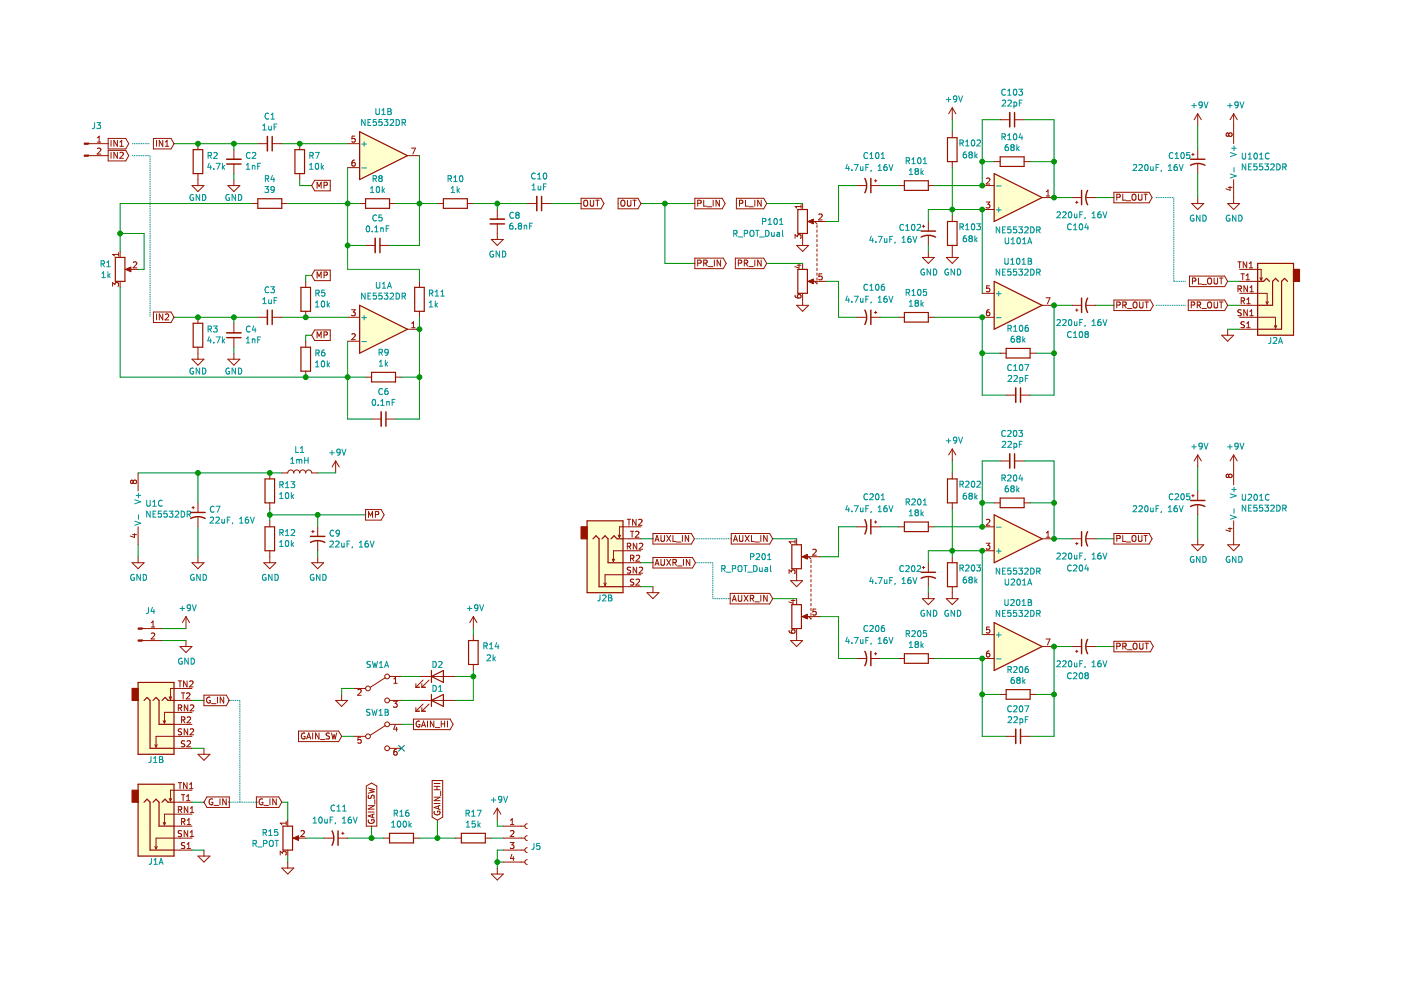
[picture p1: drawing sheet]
<svg xmlns="http://www.w3.org/2000/svg" width="297mm" height="210mm" viewBox="0 0 297 210" stroke-linecap="round" stroke-linejoin="round" font-family="sans-serif">
<path d="M.1 0h297v209.9h-297z" fill-rule="evenodd" fill="#fff" stroke="#fff" stroke-width=".21"/>
<g fill="#fffecd" stroke="#fffecd" stroke-width=".25">
<path d="M76.2 64.7l10.2 5.1-10.2 5.1z"/>
<path d="M76.2 27.9l10.2 5.1-10.2 5.1z"/>
<path d="M210.8 109.2l10.1 5-10.1 5.1z"/>
<path d="M210.8 132l10.1 5.1-10.1 5.1z"/>
<path d="M210.8 36.8l10.1 5.1-10.1 5.1z"/>
<path d="M210.8 59.7l10.1 5-10.1 5.1z"/>
<path d="M124.5 110.4h7.6v15.3h-7.6z" fill-rule="evenodd"/>
<path d="M266.6 55.8h7.6v15.3h-7.6z" fill-rule="evenodd"/>
<path d="M29.3 144.7h7.6v15.2h-7.6z" fill-rule="evenodd"/>
<path d="M29.3 166.3h7.6v15.2h-7.6z" fill-rule="evenodd"/>
</g>
<g fill="none" stroke="#981200" stroke-width=".25">
<path d="M41 31.7h2v5.1h-2zM62.5 31.7h2.1v5.1h-2.1zM76.2 27.9l10.2 5.1-10.2 5.1zM191.7 38.3h5.1v2.1h-5.1zM200.9 29.2h2v5.1h-2zM210.8 36.8l10.1 5.1-10.1 5.1zM212.1 33.3h5v2h-5zM24.5 54.6h2v5.1h-2zM54.7 42.1h5v2.1h-5zM77.5 42.1h5.1v2.1h-5.1zM94 42.1h5.1v2.1h-5.1zM169.2 44.4h2v5.1h-2z"/>
<path d="M169.2 57.1h2v5.1h-2zM200.9 47h2v5h-2zM210.8 59.7l10.1 5-10.1 5.1zM266.6 55.8h7.6v15.3h-7.6zM266.6 59.7h1.3l.6-.7 .7 .7M271.1 59.7l-.7-.7-.6 .7v5h-3.2M273 59.7l-.7-.7-.6 .7v10.1h-5.1M41 68.5h2v5.1h-2zM63.8 60.9h2v5.1h-2zM63.8 73.6h2v5.1h-2zM76.2 64.7l10.2 5.1-10.2 5.1zM78.8 78.9h5.1v2.1h-5.1z"/>
<path d="M87.9 60.9h2v5.1h-2zM191.7 66.3h5.1v2h-5.1zM213.3 73.9h5.1v2h-5.1zM56.2 101.5h2v5.1h-2zM56.2 111.7h2v5.1h-2zM124.5 110.4h7.6v15.3h-7.6zM125.7 114.2l.7-.6 .6 .6v10.2h5.1M127.6 114.2l.7-.6 .6 .6v5.1h3.2M129.6 114.2l.6-.6 .6 .6h1.3M167.9 115.5h2v5.1h-2zM191.7 110.7h5.1v2h-5.1zM200.9 101.5h2v5.1h-2z"/>
<path d="M200.9 119.3h2v5.1h-2zM210.8 109.2l10.1 5-10.1 5.1zM212.1 105.6h5v2h-5zM99.3 135.8h2.1v5.1h-2.1zM167.9 128.2h2v5.1h-2zM191.7 138.6h5.1v2h-5.1zM210.8 132l10.1 5.1-10.1 5.1zM29.3 144.7h7.6v15.2h-7.6zM30.5 148.5l.7-.6 .6 .6v10.2h5.1M32.5 148.5l.6-.6 .6 .6v5.1h3.2M34.4 148.5l.6-.6 .6 .6h1.3M91.5 143.4l2.5-1.2v2.5z"/>
<path d="M91.5 148.5l2.5-1.3v2.6zM91.5 142.2v2.5M91.5 147.2v2.6M213.3 146.2h5.1v2.1h-5.1zM29.3 166.3h7.6v15.2h-7.6zM30.5 170.1l.7-.7 .6 .7v10.1h5.1M32.5 170.1l.6-.7 .6 .7v5.1h3.2M34.4 170.1l.6-.7 .6 .7h1.3M60 175.2h2v5h-2zM82.6 176.7h5.1v2h-5.1zM97.8 176.7h5.1v2h-5.1z"/>
</g>
<g fill="none" stroke="#981200" stroke-width=".21">
<path d="M18.7 30.5h4.2M18.7 33h4.2M20.6 30.1h.8M20.6 31.5l.5-.1 .3 .4-.8 .9h.8M20.6 29.2l.4-.3v1.2M22.9 29.3h3.8l.6 1.2-.6 1.1h-3.8zM22.9 31.9h3.8l.6 1.1-.6 1.1h-3.8zM23.5 29.8v1.2M23.5 32.3v1.3M24.9 29.8v1.2l-.7-1.2v1.2M24.9 32.3v1.3l-.7-1.3v1.3M25.4 31h.8"/>
<path d="M25.4 32.4l.5-.1 .3 .3-.8 1h.8M25.4 30.1l.4-.3v1.2M32.5 29.3h3.8l.6 1.2-.6 1.1h-3.8zM33.2 29.8v1.2M34.5 29.8v1.2l-.7-1.2v1.2M35 31h.8M35 30.1l.4-.3v1.2M40.7 39.3h2.5l-1.2 1.3zM42 30.5v1.2M42 36.8v2.5M48.3 39.3h2.6l-1.3 1.3zM49.6 31.7v2.1"/>
<path d="M49.6 34.8v2M49.6 38.1v1.2M54.7 30.5h2M57.7 30.5h2M63.5 30.5v1.2M63.5 36.8v1.3M66.7 38.2h3.3v2.3h-3.3l-.6-1.2zM67.2 39.9v-1.3l.5 1 .4-1v1.3M68.7 39.3l.7-.1v-.4l-.7-.2v1.3M73.7 30.5h2.5M73.7 35.5h2.5M75.2 33.9h-.2a.79 .79 0 0 0-.2 1.3h.4l.1-.5-.2-.3h-.3l-.2 .3"/>
<path d="M75.3 28.9h-.6l-.1 .6 .5-.2 .2 .3v.3l-.2 .2-.5-.1M86.4 33h2.5M87.2 31.4h.9l-.6 1.3M181.6 39.3h2M184.6 39.3h2.1M185.4 38.3h.5M185.7 38.1v.5M190.5 39.3h1.2M196.8 39.3h1.3M201.9 22.8v2.6M201.9 27.9v1.3M201.9 34.3v1.2"/>
<path d="M201.9 22.8l-.8 1.3M201.9 22.8l.8 1.3M208.2 39.3h2.6M209.1 37.9l.5-.2 .3 .4-.8 .9h.8M210.8 34.3h1.3M212.1 25.4h2M215.1 25.4h2M217.1 34.3h1.3M252.7 32.7h.5M252.9 32.5v.5M253.9 24.1v2.6M253.9 31.7v2.1"/>
<path d="M253.9 34.8v2M253.9 24.1l-.7 1.3M253.9 24.1l.8 1.3M260.4 39.7h.8M260.5 28.4l.2-.2h.3l.2 .2v.4l-.2 .1h-.3l-.2-.2M260.5 28.4l-.2-.2-.3 .2v.3l.2 .2 .3-.2M260.5 28.4v.3M260.8 39.6v.7l-.9-.3M261.6 24.1v6.4M261.6 38.1v5.1M261.6 24.1l-.8 1.3M261.6 24.1l.7 1.3"/>
<path d="M25.1 53.6v.7M25.1 53.9h-1.2l.3 .4M25.5 53.3v1.3M25.5 59.7v1.2M27 57.1h2.3M28.3 55.6l.4-.1 .3 .4-.8 .9h.8M53.4 43.2h1.3M59.7 43.2h1.3M64.8 59.7v1.2M66.7 57.3h3.3v2.2h-3.3l-.6-1.1zM67.2 58.9v-1.2l.5 .9 .4-.9v1.2M68.7 58.3l.7-.1v-.4l-.7-.1v1.2"/>
<path d="M76.2 43.2h1.3M77.5 52h2M80.6 52h2M82.6 43.2h1.3M88.9 59.7v1.2M92.7 43.2h1.3M99.1 43.2h1.3M104.2 50.8h2.5l-1.3 1.2zM105.4 44.4v2.1M105.4 47.5v3.3M111.8 43.2h2M114.8 43.2h2.1"/>
<path d="M123.2 42h4.2l.7 1.2-.7 1.1h-4.2zM123.8 42.6l.3-.2a.44 .44 0 0 1 .5 .5v.6l-.5 .2-.3-.2zM125.2 42.4v1.1l.2 .2h.4l.1-.2v-1.1M126.3 42.4h.7M126.7 42.4v1.3M131 42h4.3l.6 1.2-.6 1.1h-4.3zM131.8 42.5h.5a.78 .78 0 0 1-.1 1.2l-.5-.2-.1-.6zM133 42.4v1.1l.3 .2h.3l.2-.2v-1.1M134.2 42.4h.7M134.5 42.4v1.3M147.3 42h5.8l.6 1.2-.6 1.1h-5.8zM147.3 54.7h6l.7 1.1-.7 1.2h-6z"/>
<path d="M147.9 43.1l.7-.1v-.4l-.7-.2v1.3M147.9 55.8l.7-.1v-.4l-.7-.2v1.3M149.2 42.4v1.3h.6M149.2 55.8l.7-.1v-.4l-.7-.2v1.3M149.5 55.8l.4 .6M149.9 43.8h1M150.2 56.5h1M151.2 42.4v1.3M151.5 55.1v1.3M152.5 42.4v1.3l-.7-1.3v1.3M152.8 55.1v1.3l-.8-1.3v1.3M155.9 54.7h6l.7 1.1-.7 1.2h-6z"/>
<path d="M156.1 42h5.8l.7 1.2-.7 1.1h-5.8zM156.5 55.8l.6-.1 .2-.1-.1-.3-.7-.2v1.3M156.8 43.1l.7-.1v-.4l-.7-.2v1.3M157.8 55.8l.6-.1 .1-.1v-.3l-.7-.2v1.3M158.1 42.4v1.3h.5M158.1 55.8l.4 .6M158.8 56.5h.9M158.8 43.8h.9M160 42.4v1.3M160 55.1v1.3M161.4 42.4v1.3l-.8-1.3v1.3M161.4 55.1v1.3l-.8-1.3v1.3"/>
<path d="M168.6 50.5v-.7l.5 .4 .1-.4h.4l.2 .2-.1 .5M168.9 52h2.5l-1.2 1.3zM169 56.2h.8M169.4 56.1v.7l-.9-.3M169.8 43.4v.7M169.8 43.8h-1.2l.3 .3M170.2 43.2v1.2M170.2 49.5v2.5M170.2 55.8v1.3M171.7 59.7h3.5M171.7 47h3.5M172.7 47l.5 .5"/>
<path d="M172.7 59.7l.5 .5v-.3M173.2 47.7v.5M173.2 48.7v.5M173.2 49.8v.5M173.2 50.8v.5M173.2 51.8v.5M173.2 52.8v.5M173.2 53.8v.5M173.2 54.8v.5M173.2 55.8v.6M173.2 56.9v.5M173.2 57.9v.5"/>
<path d="M173.2 58.9v.5M173.6 45.5l.5-.1 .2 .3-.8 .9h.8M174.3 58.1h-.6l-.1 .6 .5-.2 .2 .3v.3l-.2 .2-.5-.1M195.6 54.6h2.5l-1.3 1.2zM195.6 48h.5M195.8 47.7v.5M196.8 47v2M196.8 50v2M196.8 53.3v1.3M200.6 54.6h2.6l-1.3 1.2zM201.9 45.7v1.3M201.9 52v2.6"/>
<path d="M208.2 44.4h2.6M209.1 42.8h.8l-.5 .5 .4 .1 .1 .5-.3 .2-.5-.1M220.9 41.9h2.6M221.8 40.6l.4-.3v1.3M221.8 41.6h.8M227.3 41.9h2M228 42.9h.6M228.3 42.6v.6M230.3 41.9h2.1M236.2 40.8h7.4l.7 1.1-.7 1.1h-7.4zM236.8 41.8l.7-.1v-.4l-.7-.1v1.2M238 41.2v1.2h.7"/>
<path d="M238.8 42.6h1M240.1 41.4l.2-.2a.44 .44 0 0 1 .5 .4v.7l-.5 .1-.2-.1zM241.4 41.2v1l.2 .2h.4l.1-.2v-1M242.5 41.2h.8M242.9 41.2v1.2M252.2 58.5h7.5l.6 1.2-.6 1.1h-7.5zM252.7 43.2h2.5l-1.3 1.2zM252.8 59.6h.6l.2-.2-.1-.3-.7-.2v1.3M253.9 41.9v1.3M254.1 58.9v1.3h.6M256.1 59.1l.2-.2 .4 .1a.78 .78 0 0 1-.1 1.2l-.5-.2zM257.4 58.9v1.1l.2 .2h.4l.2-.2v-1.1"/>
<path d="M258.6 58.9h.7M258.9 58.9v1.3M260.3 43.2h2.5l-1.2 1.2zM262.4 55.5h.8M262.8 59.7h3.8M262.8 57.1h4.6v2.3M262.8 55.5v1.3M263.1 58.1h.7M263.5 58.1v1.2M264.2 59.3h.7M264.2 58.4l.4-.3v1.2M264.3 55.5v1.3l-.7-1.3v1.3"/>
<path d="M264.9 56.8h.7M264.9 55.9l.3-.4v1.3M267.1 58.9l.3 .5M267.6 58.9l-.2 .5M23.9 60.7v-.8l.5 .4 .1-.3 .4-.1 .2 .3-.1 .5M32.5 66.2h3.8l.6 1.1-.6 1.1h-3.8zM33.2 66.6v1.2M34.5 66.6v1.2l-.7-1.2v1.2M35 66.7l.5-.1 .3 .3-.8 .9h.8M40.7 76.2h2.5l-1.2 1.2zM42 67.3v1.2M42 73.6v2.6"/>
<path d="M48.3 76.2h2.6l-1.3 1.2zM49.6 68.5v2.1M49.6 71.6v2M49.6 74.9v1.3M54.7 67.3h2M57.7 67.3h2M64.8 66v1.3M64.8 72.3v1.3M64.8 78.7v1.3M66.7 70h3.3v2.2h-3.3l-.6-1.1zM67.2 71.6v-1.2l.5 .9 .4-.9v1.2M68.7 71l.7-.1v-.4l-.7-.1v1.2"/>
<path d="M73.7 72.3h2.5M73.7 67.3h2.5M74.5 65.7h.8l-.4 .5 .4 .1v.4l-.2 .2-.6-.1M74.6 70.9l.5-.2 .2 .4-.8 .9h.8M77.5 80h1.3M83.9 80h1.2M86.4 69.8h2.5M87.3 69.5h.7M87.3 68.6l.4-.4v1.3M88.9 66v1.3M168.6 62.6l.1 .4 .4 .2 .7-.1v-.5l-.2-.2-.5 .2v.3l.2 .3M168.9 64.7h2.5l-1.2 1.3z"/>
<path d="M170.2 62.2v2.5M181.6 67.3h2M184.6 67.3h2.1M185.4 66.3h.5M185.7 66v.5M190.5 67.3h1.2M196.8 67.3h1.3M208.2 67.3h2.6M208.2 62.2h2.6M209.7 65.7h-.2a.79 .79 0 0 0-.1 1.2h.3l.2-.5-.3-.2h-.2l-.3 .2M209.8 60.6h-.6l-.1 .6 .5-.1 .3 .2v.3l-.3 .3-.5-.2M212.1 74.9h1.2"/>
<path d="M218.4 74.9h1.3M220.9 64.7h2.6M221.8 63.1h.8l-.5 1.3M227.3 64.7h2M228 65.7h.6M228.3 65.5v.5M230.3 64.7h2.1M236.2 63.6h7.7l.6 1.1-.6 1.2h-7.7zM236.8 64.7l.7-.1v-.5l-.7-.1v1.3M238 64.7l.7-.1v-.5l-.7-.1v1.3M238.4 64.7l.4 .6M239 65.4h1"/>
<path d="M240.3 64.2l.2-.2a.44 .44 0 0 1 .6 .5l-.1 .6-.5 .2-.3-.4zM241.6 64v1.1l.3 .2 .3-.1 .1-.1v-1.1M242.8 64h.7M243.1 64v1.3M251.9 63.6h7.8l.6 1.1-.6 1.2h-7.8zM252.6 64.7l.7-.1v-.5l-.7-.1v1.3M253.8 64.7l.7-.1v-.5l-.7-.1v1.3M254.1 64.7l.5 .6M254.8 60.3h1M254.8 65.4h1M256.1 64.2l.2-.2 .4 .1a.78 .78 0 0 1-.1 1.2l-.5-.2zM257.4 64v1.1l.2 .2 .4-.1 .2-.1v-1.1"/>
<path d="M258.6 64h.7M258.9 64v1.3M259 71.1h2.6l-1.3 1.2zM260.3 69.8v1.3M262.5 61.3l.7-.1v-.5l-.7-.1v1.3M262.8 61.3l.4 .6M262.8 69.8h3.8M262.8 67.3h7.6v2.3M262.8 64.7h3.8M262.8 62.2h5.9v2.3M263.2 63.8l.6-.1v-.4l-.6-.2v1.3M263.2 65.7h-.5l-.2 .1 .1 .4 .5 .2 .1 .3-.3 .2h-.5"/>
<path d="M263.5 63.8l.4 .6M263.8 68.3l-.4-.1-.3 .3 .1 .3 .6 .2v.4h-.7M264.3 69.5h.8M264.3 68.6l.4-.4v1.3M264.3 64.4h.8M264.3 63.5l.4-.4v1.3M264.5 65.7v1.2l-.8-1.2v1.2M264.5 60.6v1.3l-.8-1.3v1.3M265 66.9h.7M265 66l.4-.3v1.2M265 61.9h.7M265 61l.4-.4v1.3"/>
<path d="M268.4 64l.3 .5M268.9 64l-.2 .5M270.2 69l.2 .6M270.7 69l-.3 .6M71.2 97.7l-.8 1.3M71.2 97.7v2.6M71.2 97.7l.7 1.3M78.8 88.8h2M81.8 88.8h2.1M201.9 95.2v2.5M201.9 95.2l-.8 1.3M201.9 95.2l.8 1.3"/>
<path d="M212.1 97.7h2M213.3 83.8h2.1M215.1 97.7h2M216.4 83.8h2M253.9 96.5v2.5M253.9 96.5l-.7 1.2M253.9 96.5l.8 1.2M261.6 96.5v6.3M261.6 96.5l-.8 1.2M261.6 96.5l.7 1.2M28 119.3h2.5l-1.2 1.3zM28.1 113.3h.8"/>
<path d="M28.2 102.1l-.2-.3-.3 .3v.2l.2 .2 .3-.2M28.2 102.1l.3-.3h.2l.2 .3v.3l-.2 .1h-.2l-.3-.2M28.2 102.1v.2M28.5 113.2v.8l-.9-.3M29.3 100.3v3.8M29.3 111.7v3.8M29.3 118v1.3M40.7 107.6h.5M40.7 119.3h2.5l-1.2 1.3zM41 107.4v.5M42 106.6v2.1M42 109.7v2"/>
<path d="M42 118v1.3M55.9 119.3h2.6l-1.3 1.3zM57.2 100.3v1.2M57.2 106.6v1.3M57.2 110.4v1.3M57.2 116.8v2.5M59.7 100.3h1.3a.63 .63 0 0 1 .6-.7 .63 .63 0 0 1 .7 .7 .63 .63 0 0 1 .6-.7 .63 .63 0 0 1 .6 .7 .63 .63 0 0 1 .7-.7 .63 .63 0 0 1 .6 .7 .63 .63 0 0 1 .7-.7 .63 .63 0 0 1 .6 .7h1.3M66.1 112.7h.5M66.1 119.3h2.5l-1.2 1.3zM66.3 112.5v.5M67.4 111.7v2M67.4 114.7v2.1"/>
<path d="M67.4 118v1.3M77.5 108h3.3l.6 1.2-.6 1.1h-3.3zM78.1 109.7v-1.3l.5 1 .4-1v1.3M79.6 109.1l.7-.1v-.4l-.7-.2v1.3M129.8 118.6l.3 .5M130.3 118.6l-.2 .5M131.1 113.5l.2 .5M131.6 113.5l-.3 .5M132.1 119.3h3.8M132.1 114.2h3.8M133 110.1h.7M133 115.8l.7-.1v-.4l-.7-.1v1.2"/>
<path d="M133.3 115.8l.4 .6M133.4 110.1v1.3M133.6 112.6h.8M133.7 118.4l.6-.1v-.5l-.6-.1v1.3M134 118.4l.4 .6M134 112.6v1.3M134.7 112.8l.5-.2 .3 .4-.8 .9h.8M134.9 110.1v1.3l-.8-1.3v1.3M134.9 117.8l.5-.1 .2 .4-.8 .9h.8M135 115.2v1.2l-.7-1.2v1.2M135.4 110.2l.5-.1 .2 .4-.8 .9h.8M135.5 115.3l.5-.1 .3 .3-.8 .9h.8"/>
<path d="M135.9 111.7h-4.6v2.3M135.9 116.8h-5.8v2.3M138.4 113.1h8.2l.6 1.1-.6 1.2h-8.2zM138.4 118.2h8.4l.6 1.1-.6 1.1h-8.4zM138.9 114.8l.4-1.3 .4 1.3M138.9 119.9l.4-1.3 .4 1.3M139 114.4h.6M139 119.5h.6M140.1 113.5v1.1l.3 .2 .3-.1 .2-.1v-1.1M140.1 118.6v1l.3 .3 .3-.1 .2-.2v-1M141.4 113.5l.8 1.3M141.4 118.6l.8 1.3"/>
<path d="M142.2 113.5l-.8 1.3M142.2 118.6l-.8 1.3M142.7 113.5v1.3h.6M142.7 119.3l.6-.1 .1-.2-.1-.3-.6-.1v1.3M143 119.3l.4 .6M143.4 114.9h1M143.6 120h1M144.7 113.5v1.3M144.9 118.6v1.3M146 113.5v1.3l-.7-1.3v1.3M146.3 118.6v1.3l-.8-1.3v1.3M155 113.1h8.2l.6 1.1-.6 1.2h-8.2z"/>
<path d="M155.5 114.8l.4-1.3 .5 1.3M155.6 114.4h.6M156.8 113.5v1.1l.2 .2h.3l.2-.2v-1.1M158 113.5l.8 1.3M158.8 113.5l-.8 1.3M159.3 113.5v1.3h.6M160 114.9h1M161.3 113.5v1.3M162.7 113.5v1.3l-.8-1.3v1.3M168.6 114.5v.7M168.6 114.9h-1.3l.4 .3M168.9 114.2v1.3"/>
<path d="M170.4 118h3.6M171.4 118l.5 .6M171.9 118.8v.5M171.9 119.8v.5M172.3 116.6l.5-.2 .3 .4-.8 .9h.8M181.6 111.7h2M184.6 111.7h2.1M185.4 110.7h.5M185.7 110.4v.5M190.5 111.7h1.2M196.8 111.7h1.3M196.8 119.3v2"/>
<path d="M201.9 100.3v1.2M201.9 106.6v1.3M201.9 118v1.3M208.2 111.7h2.6M208.2 116.8h2.6M209.1 115.2h.8l-.5 .5 .4 .1 .1 .4-.3 .2-.5-.1M209.1 110.2l.5-.1 .3 .4-.8 .9h.8M210.8 106.6h1.3M217.1 106.6h1.3M220.9 114.2h2.6M221.8 113.9h.8M221.8 113l.4-.4v1.3"/>
<path d="M227.3 114.2h2M228 115.3h.6M228.3 115v.5M230.3 114.2h2.1M236.2 113.1h7.4l.7 1.1-.7 1.2h-7.4zM236.8 114.2l.7-.1v-.4l-.7-.2v1.3M238 113.5v1.3h.7M238.8 114.9h1M240.1 113.7l.2-.2a.44 .44 0 0 1 .5 .5v.6l-.5 .2-.2-.2zM241.4 113.5v1.1l.2 .2 .4-.1 .1-.1v-1.1M242.5 113.5h.8M242.9 113.5v1.3"/>
<path d="M252.7 115.5h2.5l-1.3 1.3zM252.7 105.1h.5M252.9 104.8v.6M253.9 104.1v2M253.9 107.1v2.1M253.9 114.2v1.3M260.3 115.5h2.5l-1.2 1.3zM260.4 112.1h.8M260.5 100.8l-.2-.3-.3 .3v.2l.2 .3 .3-.3M260.5 100.8l.2-.3h.3l.2 .3v.3l-.2 .2h-.3l-.2-.3M260.5 100.8v.2M260.8 111.9v.8l-.9-.3"/>
<path d="M261.6 110.4v5.1M30.1 135.8h4.3M30.1 133.3h4.3M32.1 132.9h.7M32.1 132l.4-.3v1.2M32.1 134.3l.5-.1 .2 .4-.8 .9h.8M38.2 137.1h2.5l-1.3 1.3zM39.4 130.7v2.6M39.4 135.8v1.3M39.4 130.7l-.7 1.3M39.4 130.7l.8 1.3M100.4 130.7l-.8 1.3"/>
<path d="M100.4 130.7v2.6M100.4 134.5v1.3M100.4 130.7l.7 1.3M128 123.6l.3 .5M128.5 123.6l-.2 .5M132.1 124.4h3.8M133.7 120.3h-.5l-.1 .1v.4l.5 .2 .1 .3-.2 .2h-.5M134.4 122.9l-.5-.1-.3 .2 .2 .3 .5 .3v.3l-.7 .1M134.9 122.9l.4-.1 .3 .3-.8 1h.8M135 120.3v1.2l-.8-1.2v1.2M135.5 120.4l.5-.1 .3 .3-.8 .9h.8M135.9 121.9h-7.6v2.2"/>
<path d="M137.2 125.7h2.5l-1.3 1.2zM138.4 124.4v1.3M154.8 125.8h8.4l.6 1.1-.6 1.1h-8.4zM155.3 127.5l.4-1.3 .4 1.3M155.4 127.1h.6M156.5 126.2v1.1l.3 .2 .3-.1 .2-.1v-1.1M157.8 126.2l.8 1.3M158.6 126.2l-.8 1.3M159.1 126.9l.6-.1 .1-.2-.1-.3-.6-.1v1.3M159.4 126.9l.4 .6M160 127.6h1M161.3 126.2v1.3"/>
<path d="M162.7 126.2v1.3l-.8-1.3v1.3M167.3 121.6v-.8l.5 .5 .1-.4 .4-.1 .3 .3-.2 .5M167.3 133.7l.1 .4 .5 .2 .6-.2v-.4l-.2-.2-.4 .2-.1 .3 .2 .3M167.6 135.8h2.6l-1.3 1.3zM167.6 123.1h2.6l-1.3 1.3zM167.7 127.3h.9M168.1 127.1v.8l-.9-.3M168.9 120.6v2.5M168.9 126.9v1.3M168.9 133.3v2.5M170.4 130.7h3.6M171.4 130.7l.5 .5v-.2"/>
<path d="M171.9 120.8v.5M171.9 121.9v.5M171.9 122.9v.5M171.9 123.9v.5M171.9 124.9v.5M171.9 125.9v.5M171.9 126.9v.5M171.9 127.9v.6M171.9 129v.5M171.9 130v.5M173 129.1h-.6l-.1 .6 .5-.1 .3 .3v.3l-.3 .2-.5-.1M181.6 139.6h2"/>
<path d="M184.6 139.6h2.1M185.4 138.6h.5M185.7 138.4v.5M190.5 139.6h1.2M195.6 126.9h2.5l-1.3 1.3zM195.6 120.3h.5M195.8 120.1v.5M196.8 139.6h1.3M196.8 122.4v2M196.8 125.7v1.2M200.6 126.9h2.6l-1.3 1.3zM201.9 124.4v2.5"/>
<path d="M208.2 139.6h2.6M208.2 134.5h2.6M209.7 138h-.2a.79 .79 0 0 0-.1 1.3l.3-.1 .2-.4-.3-.3h-.2l-.3 .3M209.8 132.9h-.6l-.1 .7 .5-.2 .3 .3v.3l-.3 .2-.5-.1M220.9 137.1h2.6M221.8 135.5h.8l-.5 1.3M227.3 137.1h2M228 138.1h.6M228.3 137.8v.6M230.3 137.1h2.1M236.2 136h7.7l.6 1.1-.6 1.1h-7.7zM236.8 137l.7-.1v-.4l-.7-.1v1.2"/>
<path d="M238 137l.7-.1v-.4l-.7-.1v1.2M238.4 137l.4 .6M239 137.8h1M240.3 136.5l.2-.1a.44 .44 0 0 1 .6 .4l-.1 .7-.5 .1-.3-.4zM241.6 136.4v1l.3 .2h.3l.1-.2v-1M242.8 136.4h.7M243.1 136.4v1.2M32.8 157.9l.3 .5M33.3 157.9l-.2 .5M34.6 152.8l.3 .5M35.1 152.8l-.2 .5M35.9 147.7l.2 .6"/>
<path d="M36.4 147.7l-.3 .6M36.9 148.5h3.8M36.9 153.6h3.8M36.9 158.7h3.8M37.8 144.4h.7M37.8 150.1l.7-.1v-.4l-.7-.2v1.3M38.1 150.1l.4 .6M38.2 144.4v1.2M38.4 146.9h.8M38.5 152.6l.7-.1v-.4l-.7-.1v1.3M38.5 154.6l-.5-.1-.1 .1v.5l.5 .2 .1 .3-.2 .2-.5-.1M38.8 152.6l.4 .7"/>
<path d="M38.8 146.9v1.3M39.2 157.1h-.5l-.3 .2 .2 .3 .5 .2v.4l-.7 .1M39.5 147l.5-.1 .3 .4-.8 .9h.8M39.7 157.2l.4-.1 .3 .3-.8 .9h.8M39.7 144.4v1.2l-.8-1.2v1.2M39.7 152.1l.5-.1 .2 .3-.8 1h.8M39.8 154.5v1.3l-.7-1.3v1.3M39.8 149.4v1.3l-.7-1.3v1.3M40.2 144.5l.5-.1 .2 .3-.8 .9h.8M40.3 154.6l.5-.1 .3 .4-.8 .9h.8M40.3 149.6l.5-.2 .3 .4-.8 .9h.8M40.7 156.1h-7.6v2.3"/>
<path d="M40.7 146h-4.6v2.3M40.7 151h-5.8v2.3M42 159.9h2.5l-1.3 1.3zM43.2 147.4h4.8l.6 1.1-.6 1.1h-4.8zM43.2 158.7v1.2M44.5 147.9a.57 .57 0 0 0-.7 .5 .57 .57 0 0 0 .8 .5v-.4h-.3M44.8 149.2h1M46.1 147.8v1.3M47.4 147.8v1.3l-.7-1.3v1.3M63.3 155h8.5l.6 1.1-.6 1.1h-8.5zM64.6 155.5a.57 .57 0 0 0-.7 .6 .57 .57 0 0 0 .8 .5v-.5h-.3M65 156.7l.5-1.3 .4 1.3"/>
<path d="M65.1 156.3h.7M66.3 155.4v1.3M67.6 155.4v1.3l-.7-1.3v1.3M67.9 156.8h1M69.9 155.5l-.5-.1-.2 .1 .1 .5 .4 .1 .2 .4-.3 .2-.5-.1M70.3 155.4l.3 1.3 .2-.9 .3 .9 .3-1.3M71.2 148.5h2.5l-1.3 1.3zM72.4 147.2v1.3M75 156.1h2.5M75 146h2.5M75.9 146.3l.4-.2 .3 .4-.8 .9h.8M76.5 156.3h-.6v.6l.4-.1 .3 .2v.3l-.3 .3-.4-.2"/>
<path d="M81.7 153.8l-3.2 2.1M81.7 143.7l-3.2 2M82.6 148.5h2.5M82.6 143.4h2.5M82.6 153.6h2.5M82.6 158.7h2.5M83.4 148.7h.8l-.4 .5 .3 .1 .1 .4-.2 .3-.6-.2M83.5 144.9h.7M83.5 144l.4-.4v1.3M83.8 153.7l-.3 .9h.8M84.1 154.2v.8M84.1 158.8h-.2a.79 .79 0 0 0-.2 1.3h.4l.1-.5-.2-.3h-.3l-.2 .3"/>
<path d="M87.7 152.5h7.7l.7 1.1-.7 1.1h-7.7zM88.2 145.7h.7M88.2 145v.7M88.2 150v.8M88.2 150.8h.7M88.9 148.5h7.7M88.9 143.4h7.7M89 152.9a.57 .57 0 0 0-.8 .6 .57 .57 0 0 0 .8 .5v-.4h-.2M89.4 154.1l.4-1.2 .4 1.2M89.4 145.7h.8M89.4 145v.7M89.4 150v.8"/>
<path d="M89.4 150.8h.8M89.5 153.8h.6M89.7 144.2l-1.5 1.5M89.7 149.3l-1.5 1.5M90.6 152.9v1.2M91 144.2l-1.6 1.5M91 149.3l-1.6 1.5M92 152.9v1.2l-.8-1.2v1.2M92.3 154.3h1M93.6 152.9v1.2M93.6 153.5h.7M94.3 152.9v1.2"/>
<path d="M94.9 152.9v1.2M100.4 140.9v1.3M212.1 147.2h1.2M213.3 156.1h2.1M216.4 156.1h2M218.4 147.2h1.3M32.8 179.5l.3 .5M33.3 179.5l-.2 .5M34.6 174.4l.3 .5M35.1 174.4l-.2 .5M35.9 169.3l.2 .5M36.4 169.3l-.3 .5"/>
<path d="M36.9 175.2h3.8M36.9 170.1h3.8M37.8 165.9h.7M37.8 171.7l.7-.1v-.4l-.7-.2v1.3M38.1 171.7l.4 .6M38.2 165.9v1.3M38.4 168.5h.8M38.5 174.2l.7-.1v-.4l-.7-.1v1.2M38.5 176.2l-.5-.1-.1 .1v.5l.5 .1 .1 .3-.2 .3-.5-.1M38.8 174.2l.4 .6M38.8 168.5v1.3M39.2 178.7l-.5-.1-.3 .3 .2 .3 .5 .2v.4l-.7 .1"/>
<path d="M39.5 169.8h.8M39.5 168.8l.4-.3v1.3M39.7 179.9h.7M39.7 165.9v1.3l-.8-1.3v1.3M39.7 179l.3-.4v1.3M39.7 174.8h.7M39.7 173.9l.4-.3v1.2M39.8 176.1v1.3l-.7-1.3v1.3M39.8 171v1.3l-.7-1.3v1.3M40.2 167.2h.7M40.2 166.3l.4-.4v1.3M40.3 177.4h.8"/>
<path d="M40.3 176.5l.4-.4v1.3M40.3 172.3h.8M40.3 171.4l.4-.4v1.3M40.7 177.7h-7.6v2.3M40.7 167.5h-4.6v2.3M40.7 172.6h-5.8v2.3M43.9 169h4.7v2.2h-4.7l-.7-1.1zM45.1 169.4a.57 .57 0 0 0-.8 .6 .57 .57 0 0 0 .8 .5v-.4h-.2M45.4 170.8h.9M46.6 169.4v1.2M48 169.4v1.2l-.8-1.2v1.2M54.4 169h4.7l.6 1.1-.6 1.1h-4.7z"/>
<path d="M55.7 169.4a.59 .59 0 0 0-.8 .6 .59 .59 0 0 0 .8 .6v-.5h-.2M56 170.8h.9M57.2 169.4v1.2M58.6 169.4v1.2l-.8-1.2v1.2M60.7 174.1v.8M60.7 174.5h-1.3l.4 .4M61 173.9v1.3M62.5 177.7h2.3M63.8 176.2l.5-.1 .2 .4-.7 .9h.7M68.6 177.7h2.1M71.7 177.7h2M72.4 176.7h.5"/>
<path d="M72.7 176.4v.5M77.7 166.7l1.1-.7 1.1 .7v8.5h-2.2zM78.1 172.2h1.2M78.1 170.8h1.2l-1.2 .8h1.2M78.1 167.1l1.2 .3-.9 .2 .9 .3-1.2 .3M78.1 168.6v.5l.1 .1h.4l.2-.5 .3-.1 .2 .2v.5M78.1 173.8a.57 .57 0 0 0 .6 .8 .57 .57 0 0 0 .5-.8h-.4v.2M79 172.7v.6M79.3 172.6l-1.2 .4 1.2 .4M79.5 169.6v.9M81.3 177.7h1.3M87.7 177.7h1.2"/>
<path d="M91.6 165.5h2.3v7.8l-1.2 .6-1.1-.6zM92 169h1.3l-1.3 .8h1.3M92 170.4h1.3M92 167.4h1.3M92 166.7h1.3M92 166.1h1.3M92.1 172a.57 .57 0 0 0 .6 .8 .57 .57 0 0 0 .5-.8h-.4v.2M92.6 166.7v.7M92.9 170.9v.6M93.3 170.8l-1.3 .4 1.3 .4M93.4 167.7v1M96.6 177.7h1.2"/>
<path d="M102.9 177.7h1.3M105.4 171.4v2.5M105.4 171.4l-.7 1.2M105.4 171.4l.8 1.2M106.7 177.7h4.6M106.7 175.2h4.6M108.2 178.6h.8l-.5 .5 .4 .1 .1 .5-.3 .2-.5-.1M108.2 174.8h.8M108.2 173.9l.4-.3v1.2M108.2 176.2l.5-.1 .3 .4-.8 .9h.8M111.8 179.7a.51 .51 0 0 0-.5 .5 .51 .51 0 0 0 .5 .5M111.8 177.2a.51 .51 0 0 0-.5 .5 .51 .51 0 0 0 .5 .5"/>
<path d="M111.8 174.7a.51 .51 0 0 0-.5 .5 .51 .51 0 0 0 .5 .5M36.9 180.2h3.8M42 181.5h2.5l-1.3 1.3zM43.2 180.2v1.3M59.4 181.3v-.8l.5 .4 .1-.3 .5-.1 .2 .2-.1 .6M59.7 184h2.6l-1.3 1.3zM61 180.2v1.3M61 182.8v1.2M104.2 185.3h2.5l-1.3 1.3zM105.4 184v1.3M106.7 182.8h4.6M106.7 180.2h4.6"/>
<path d="M108.5 181.1l-.3 .9h.8M108.8 181.6v.8M111.8 182.3a.51 .51 0 0 0-.5 .5 .51 .51 0 0 0 .5 .5"/>
<circle cx="78" cy="156.1" r=".51"/>
<circle cx="78" cy="146" r=".51"/>
<circle cx="82.1" cy="148.5" r=".51"/>
<circle cx="82.1" cy="143.4" r=".51"/>
<circle cx="82.1" cy="158.7" r=".51"/>
<circle cx="82.1" cy="153.6" r=".51"/>
</g>
<g fill="none" stroke="#009596" stroke-width=".21">
<path d="M213.2 19a.56 .56 0 0 0-.8 .1 .56 .56 0 0 0 0 .8l.4 .3 .4-.1M213.7 19.3l.3-.4v1.3M215 19l.2-.1a.67 .67 0 0 1 .4 .6 .67 .67 0 0 1-.4 .7l-.4-.5zM216 18.9h.8l-.4 .5 .3 .1v.6h-.7M20.1 26v.9l-.2 .3-.3 .1M20.5 26h.8l-.4 .5 .4 .1v.4l-.2 .3-.6-.2M44.1 33l.7-.1v-.5l-.7-.1v1.3M44.4 34.6l-.3 .9h.7M44.4 33l.4 .6M44.7 35.1v.8M45.3 32.4l.5-.1 .3 .4-.8 .9h.8M45.3 35.8v.1"/>
<path d="M45.8 34.6h.9l-.6 1.3M47.1 34.6v1.3M47.3 35.4l.3 .5M47.6 35.1l-.5 .4M52.2 35.9h.8M52.2 35l.4-.4v1.3M53 32.4a.56 .56 0 0 0-.8 .6 .56 .56 0 0 0 .8 .5M53.5 32.4l.5-.1 .2 .4-.8 .9h.8M53.5 35.1v.8M53.5 35.2l.5-.1 .1 .8M54.6 35.2h.5M55.2 34.6h-.6v1.3"/>
<path d="M55.7 27.6h.7M55.7 26.7l.4-.4v1.3M56.2 39.6h.7l-.4 .4 .4 .2v.5l-.2 .1-.5-.1M56.3 37.9l.6-.1v-.4l-.6-.2v1.3M56.6 37.9l.4 .6M57 24.1a.56 .56 0 0 0-.8 .5 .56 .56 0 0 0 .8 .5M57 26.7l.1 .8 .4-.1M57.5 25.3h.7M57.5 24.3l.3-.3v1.3M57.5 26.7v.9M57.8 37.2l-.3 .9h.7M58.1 37.7v.8"/>
<path d="M58.1 26.9h.4M58.7 26.3h-.6v1.3M65.6 35.9h.8M65.6 35l.4-.4v1.3M65.7 33l.7-.1v-.5l-.7-.1v1.3M66 33l.4 .6M66.8 32.3h.9l-.5 1.3M67 34.8l.2-.2a.69 .69 0 0 1 .4 .7 .69 .69 0 0 1-.4 .6l-.4-.5zM68.1 34.6v1.3M68.2 35.4l.4 .5M68.6 35.1l-.5 .4M76.7 30.5h1"/>
<path d="M76.7 35.6h1M77.2 30.1v.9M77.4 25.3v1.3l-.7-1.3v1.3M78 25.9h.4M78.6 39.9l.3-.3v1.2M78.6 25.3h-.6v1.3h.6M79.1 37.9l.7-.1v-.4l-.7-.2v1.3M79.2 25.9l.4-.1 .2 .1v.5l-.2 .2-.5-.1M79.2 25.9h-.1M79.4 37.9l.4 .6M79.7 23v1.1l.2 .2 .4-.1 .1-.1v-1.1M79.8 25.3h-.6l-.1 .6"/>
<path d="M79.9 39.7l.2-.1a.69 .69 0 0 1 .4 .6 .69 .69 0 0 1-.4 .6l-.3-.5zM80.6 37.8l-.3-.3 .3-.3h.2l.2 .3-.2 .3M80.6 37.8l-.3 .2v.3l.3 .2h.3l.1-.2v-.3l-.2-.2M80.6 37.8h.2M80.9 25.9h.1M81 25.9v.5l-.1 .2-.6-.1M81 24.3h.7M81 23.4l.3-.4v1.3M81 25.3h-.6l-.1 .6 .2-.1 .4 .1M81 39.6v1.2M81.4 25.3h.8l-.4 .5 .3 .1M81.5 40l-.5 .5"/>
<path d="M82.1 25.9h.1M82.2 25.9l-.1 .7-.7-.1M82.2 23h.5l.2 .3-.2 .3 .3 .3-.2 .3-.6 .1zM82.2 23.6h.5M82.7 25.5l.5-.2 .3 .4-.8 .9h.8M84 25.3a.64 .64 0 0 1 .7 .7 .64 .64 0 0 1-.7 .6zM85.3 26l.6-.1v-.4l-.6-.2v1.3M85.6 26l.4 .6M95 37.9h.6l.1-.5-.7-.2v1.3M95.3 37.9l.4 .6M95.7 39.9l.3-.3v1.2M96.2 38.5h.7"/>
<path d="M96.2 37.6l.4-.4v1.3M96.9 39.6v1.2M97.4 40l-.5 .5M97.5 37.4l.2-.2a.67 .67 0 0 1 .5 .7 .67 .67 0 0 1-.5 .6l-.3-.5zM112.8 39.3l.4-.3v1.3M113.5 36.8a.56 .56 0 0 0-.8 .5 .56 .56 0 0 0 .8 .5M114 38h.7M114 37l.3-.3v1.3M114.1 39.4l.1 .8 .5-.1M114.7 39.4v.9M115.2 39.6h.5M115.3 36.8l.2-.1a.67 .67 0 0 1 .4 .6 .67 .67 0 0 1-.4 .7l-.3-.5z"/>
<path d="M115.8 39h-.6v1.3M179.6 34.8l-.3 .9h.8M179.9 35.3v.8M180.6 36v.1M181.1 34.9h.8l-.5 1.2M182.4 35.3l.1 .8 .5-.1M183 35.3v.8M183.6 35.5h.4M184 32.5a.56 .56 0 0 0-.8 .1 .56 .56 0 0 0 0 .7l.4 .3 .4-.1M184.2 34.9h-.6v1.2M184.4 33.6h.7M184.4 32.7l.4-.4v1.3"/>
<path d="M184.7 36.1l-.1 .2M185.8 32.5l.1-.2a.67 .67 0 0 1 .5 .7 .67 .67 0 0 1-.5 .6l-.3-.5zM186.2 35.2l.3-.3v1.2M186.2 36.1h.7M186.8 33.6h.8M186.8 32.7l.4-.4v1.3M188 34.9l-.4 .1-.2 .4 .1 .7h.5l.1-.2-.1-.5h-.4l-.2 .2M188.5 34.9l.4 1.2 .4-1.2M192.1 34.1l.6-.1 .2-.1-.1-.3-.7-.2v1.3M192.4 34.1l.5 .6M192.8 36.1l.3-.4v1.3M192.8 37h.7"/>
<path d="M193.3 33.8l.4-.4v1.3M193.3 34.7h.8M194.2 36.3l-.2-.3 .2-.3 .5 .2v.3l-.2 .1M194.2 36.3l-.2 .2v.3l.2 .2h.4l.1-.2v-.4l-.2-.1M194.2 36.3h.3M194.7 33.6l.1-.2a.67 .67 0 0 1 .5 .7 .67 .67 0 0 1-.5 .6l-.3-.5zM195.3 35.7v1.3M195.4 36.5l.4 .5M195.8 33.8l.3-.4v1.3M195.8 34.7h.7M195.8 36.2l-.5 .5M200.6 21.1h1"/>
<path d="M201.1 20.6v1M202.9 20.9l-.3 .2h-.3l-.1-.6 .4-.2 .3 .3-.1 .7-.2 .3h-.3M203.2 20.3l.5 1.3 .4-1.3M203.5 30.3h.6l.2-.2-.1-.3-.7-.1v1.2M203.8 30.3l.5 .6M204.7 30.9h.8M204.7 30l.4-.3v1.2M204.8 32.2l-.4 .1-.2 .5 .1 .6h.5l.1-.1-.1-.5-.3-.1-.3 .3M205.7 32.8l-.3-.3 .3-.3 .4 .1v.3l-.2 .2M205.7 32.8l-.3 .2v.3l.3 .2 .3-.1 .1-.1v-.4l-.2-.1M205.7 32.8h.2M206.1 29.8l.1-.1a.67 .67 0 0 1 .5 .6 .67 .67 0 0 1-.5 .6l-.3-.4z"/>
<path d="M206.7 32.2v1.3M206.8 33l.4 .5M207.2 29.8l.4-.1 .3 .3-.8 .9h.8M207.2 32.6l-.5 .5M211.3 39.4h1M212.4 29h.6l.2-.2-.1-.3-.7-.1v1.2M212.5 21.3l.5-.1 .2 .4-.8 .9h.8M212.7 29l.5 .6M213.7 28.7l.3-.3v1.2M213.7 20.2h.7M213.7 29.6h.7M213.7 21.3l.5-.1 .2 .4-.7 .9h.7"/>
<path d="M213.7 30.7l-.4 .1-.2 .4 .1 .7h.5l.1-.2-.1-.5-.4-.1-.2 .3M214.5 31.2l-.2 .3v.2l.2 .2h.4l.1-.2v-.4l-.2-.1M214.5 31.2l-.2-.2 .2-.3 .5 .1v.3l-.2 .1M214.5 31.2h.3M215 22.4l.3 .1 .3-.2-.1-.6h-.5v1.2M215 28.5l.2-.1a.67 .67 0 0 1 .4 .6 .67 .67 0 0 1-.4 .6l-.4-.5zM215.6 30.7v1.2M215.7 31.5l.4 .4M216.1 31.1l-.5 .5M216.1 21.8h.4M216.4 28.3l-.3 .9h.8M216.7 28.8v.8"/>
<path d="M216.7 21.2h-.6v1.3M240.3 35l.5-.1 .2 .3-.8 .9h.8M241.5 35l.5-.1 .2 .3-.8 .9h.8M242.8 35l.2-.1a.69 .69 0 0 1 .4 .6 .69 .69 0 0 1-.4 .6l-.3-.4zM244 35.3v.8l.5-.1M244.5 35.3v.8M245.1 35.5h.4M245.7 34.9h-.6v1.2M246.2 36.1l-.1 .2M247.7 35.2l.4-.3v1.2M247.7 36.1h.7M248.7 32.5a.56 .56 0 0 0-.8 .1 .56 .56 0 0 0 .1 .7l.3 .3 .4-.1"/>
<path d="M249.2 33.6h.7M249.2 32.7l.3-.4v1.3M249.5 34.9l-.4 .1-.2 .4 .1 .6 .5 .1 .2-.2-.2-.5h-.3l-.3 .2M250 34.9l.4 1.2 .4-1.2M250.5 32.5l.2-.2a.67 .67 0 0 1 .4 .7 .67 .67 0 0 1-.4 .6l-.3-.5zM252.2 32.3h-.6v.7l.2-.2 .4 .1v.6l-.1 .1-.5-.1M252.7 22.4h.9M253.2 21.9v1M254.9 22.2l-.2 .2-.4-.1-.1-.6 .5-.1 .2 .3v.7l-.2 .2-.4 .1M255.3 21.6l.4 1.3 .4-1.3M260.3 22.4h1M260.8 21.9v1"/>
<path d="M260.8 36.9l1.3 .4-1.3 .4M260.8 32.3l1.3 .5-1.3 .4M261.2 31.4h.9M261.6 30.9v1M261.6 35.5v1M262.5 22.2l-.2 .2-.4-.1v-.6l.4-.1 .2 .3v.7l-.2 .2-.4 .1M262.9 21.6l.4 1.3 .4-1.3M263.4 32.4v1.1l.2 .2h.4l.1-.2v-1.1M264.1 34.8v1.2l-.7-1.2v1.2M264.7 33.7h.7M264.7 32.8l.3-.4v1.3M264.7 35.4h.4"/>
<path d="M265.3 34.8h-.6v1.2h.6M266 32.6l.2-.2a.67 .67 0 0 1 .4 .7 .67 .67 0 0 1-.4 .6l-.4-.5zM266.5 34.8h-.6l-.1 .6 .2-.2 .5 .2v.5l-.2 .1-.5-.1M267.1 32.8l.3-.4v1.3M267.1 33.7h.7M267.7 34.8h-.6l-.1 .6 .5-.2 .3 .3v.3l-.3 .2-.5-.1M268.2 34.8h.7l-.4 .4 .4 .2-.1 .6-.6-.1M269.1 32.6a.56 .56 0 0 0-.8 .1 .56 .56 0 0 0 0 .7l.4 .3 .4-.1M269.4 34.9l.5-.1 .3 .3-.8 .9h.8M270.7 34.8a.64 .64 0 0 1 .7 .6 .64 .64 0 0 1-.7 .6zM272 35.4l.7-.1v-.4l-.7-.1v1.2M272.3 35.4l.4 .6"/>
<path d="M21.4 56l.7-.2v-.4l-.7-.1v1.3M21.6 58.9h.7M21.6 58l.4-.4v1.3M21.7 56l.4 .6M22.6 56.6h.8M22.6 55.6l.4-.3v1.3M22.9 57.6v1.3M23 58.4l.4 .5M23.4 58l-.5 .5M41 41.3a.59 .59 0 0 0-.7 .6 .59 .59 0 0 0 .7 .5l.1-.4h-.3M42.3 41.2v1.3l-.7-1.3v1.3M42.9 41.2a.64 .64 0 0 1 .8 .7 .64 .64 0 0 1-.8 .6z"/>
<path d="M48.6 41.3a.59 .59 0 0 0-.7 .6 .59 .59 0 0 0 .7 .5l.1-.4h-.3M49.9 41.2v1.3l-.7-1.3v1.3M50.6 41.2a.64 .64 0 0 1 .7 .7 .64 .64 0 0 1-.7 .6zM58.2 40.1l-.3 .2h-.3l-.1-.6 .4-.1 .3 .2-.1 .7-.2 .3h-.3M77.8 48l.1-.1a.67 .67 0 0 1 .5 .6 .67 .67 0 0 1-.5 .6l-.3-.4zM78.6 40.8h.7M78.9 49v.1M79.5 48.2l.3-.3v1.2M79.5 49.1h.7M79.8 59.8v1.1l.2 .2h.4l.1-.2v-1.1M79.8 45.7a.56 .56 0 0 0-.8 .5 .56 .56 0 0 0 .8 .5M80.7 48.3v.8"/>
<path d="M80.7 48.4h.5l.1 .7M81 45.6h-.6l-.1 .6 .5-.2 .2 .3v.3l-.2 .2-.5-.1M81.2 40.3l.3 .5M81.9 48.5h.4M82.5 47.9h-.6v1.2M95.7 40.8h.7M97.1 40.3l.3 .5M104.6 53.3a.59 .59 0 0 0-.7 .6 .59 .59 0 0 0 .7 .6v-.5h-.2M105.9 53.2v1.3l-.7-1.3v1.3M106.5 53.2a.64 .64 0 0 1 .7 .7 .64 .64 0 0 1-.7 .6zM108.7 47.3h-.3a.79 .79 0 0 0-.1 1.3l.4-.1v-.6l-.4-.1-.3 .3M108.9 45.1a.56 .56 0 0 0-.8 .5 .56 .56 0 0 0 .8 .6"/>
<path d="M109.3 48.5v.1M109.6 45.6h.2M109.6 45.6l-.3 .2v.2l.3 .3 .4-.1 .1-.2v-.2l-.3-.2M109.6 45.6l-.3-.3 .3-.3h.2l.3 .3-.3 .3M109.9 47.6l.2-.3h.3l.2 .3M109.9 47.6l.2 .3M109.9 47.6h.1M110.1 47.9h.3M110.1 47.9l-.2 .2v.3l.2 .2 .4-.1 .1-.1-.1-.4-.1-.1M110.6 47.6h.1M110.6 47.6l-.2 .3M111.1 47.8v.8"/>
<path d="M111.1 47.9l.5-.1 .1 .8M112.3 47.9h.4M112.8 40.3h.8M112.9 47.3h-.6v1.3M155.6 49.5h.6v-.5l-.6-.2v1.3M155.9 49.5l.4 .6M156.5 50.2h1M157.8 49.5h.6l.1-.5-.7-.2v1.3M159.1 49l.2-.2a.45 .45 0 0 1 .6 .5l-.2 .8h-.5a.92 .92 0 0 1-.1-1.1zM160.2 48.8h.8M160.6 48.8v1.3M161.1 50.2h.9"/>
<path d="M161.7 47l.6-.1 .1-.2-.1-.3-.6-.1v1.3M162.3 48.8a.64 .64 0 0 1 .8 .7 .64 .64 0 0 1-.8 .6zM162.9 47.6h.7M162.9 46.7l.3-.4v1.3M163.6 49.3l.1 .8 .5-.1M164.2 49.3v.8M164.2 46.4l.2-.1a.67 .67 0 0 1 .4 .6 .67 .67 0 0 1-.4 .7l-.3-.5zM164.8 49.3h.4l.1 .8M165.3 47.6h.7M165.3 46.7l.3-.4v1.3M165.3 49.6l-.6 .2 .2 .3h.4M165.9 48.8v1.1l.2 .2"/>
<path d="M184.7 50.1l-.3 .8h.8M185 50.5v.9M185.7 51.3v.1M186.2 50.1h.8l-.5 1.3M187.5 50.5l.1 .8h.4M188 50.5v.9M188.6 50.7h.5M189.3 50.1h-.7v1.3M189.8 51.3l-.1 .3M191.3 50.5l.3-.4v1.3M191.3 51.4h.7M191.6 47.7a.56 .56 0 0 0-.8 .1 .56 .56 0 0 0 0 .7l.4 .3 .4-.1"/>
<path d="M192.1 47.9l.3-.3v1.2M192.1 48.8h.7M193.1 50.1l-.5 .1-.1 .5 .1 .6h.5l.1-.1-.1-.5-.4-.1-.2 .2M193.4 47.7l.1-.1a.67 .67 0 0 1 .5 .6 .67 .67 0 0 1-.5 .6l-.3-.4zM193.5 50.1l.5 1.3 .4-1.3M194.5 47.7l.4-.1 .3 .3-.8 .9h.8M196 57.1a.59 .59 0 0 0-.8 .6 .59 .59 0 0 0 .8 .6v-.5h-.2M197.3 57v1.3l-.7-1.3v1.3M197.9 57a.64 .64 0 0 1 .7 .7 .64 .64 0 0 1-.7 .6zM201 57.1a.59 .59 0 0 0-.7 .6 .59 .59 0 0 0 .7 .6l.1-.5h-.2M202.4 57v1.3l-.8-1.3v1.3M203 57a.64 .64 0 0 1 .7 .7 .64 .64 0 0 1-.7 .6z"/>
<path d="M203.5 48.1h.6l.2-.2-.1-.3-.7-.2v1.3M203.8 48.1l.5 .6M204.7 47.8l.4-.4v1.3M204.7 48.7h.8M204.8 50l-.4 .1-.2 .4 .1 .7h.5l.1-.2-.1-.5h-.3l-.3 .2M205.7 50.5l-.3-.2 .3-.3 .4 .1v.3l-.2 .1M205.7 50.5l-.3 .3v.2l.3 .3 .3-.1 .1-.2v-.4l-.2-.1M205.7 50.5h.2M206.1 47.6l.1-.2a.67 .67 0 0 1 .5 .7 .67 .67 0 0 1-.5 .6l-.3-.5zM206.7 50v1.3M206.8 50.8l.4 .5M207.1 47.4h.8l-.4 .5 .3 .2v.6l-.7-.1"/>
<path d="M207.2 50.4l-.5 .5M211.3 44.5h1M211.8 44v1M212 48.1v1.3l-.8-1.3v1.3M212 57.1v1.2l-.8-1.2v1.2M212.6 48.7h.4M212.6 57.7h.4M213 54.8v1l.3 .2h.4l.1-.2v-1M213.1 50.4v1.1l.3 .2 .3-.1 .2-.1v-1.1M213.2 48.1h-.6v1.3h.6M213.2 57.1h-.6v1.2h.6M214.3 48.1h-.6v.6l.1-.1 .5 .1v.5l-.2 .2-.4-.2"/>
<path d="M214.3 57.1h-.6v.6l.1-.2 .5 .2v.5l-.2 .1-.4-.1M214.3 55.1l.4-.3v1.2M214.3 56h.7M214.4 51.7h.7M214.4 50.8l.4-.4v1.3M215.5 48.1h-.6l-.1 .6 .5-.1 .3 .2v.3l-.3 .3-.5-.2M215.5 57.1h-.6l-.1 .6 .5-.2 .3 .3v.3l-.3 .2-.5-.1M215.6 54.9l.2-.1a.67 .67 0 0 1 .5 .6 .67 .67 0 0 1-.5 .6l-.3-.5zM215.7 50.5l.2-.1a.67 .67 0 0 1 .5 .7 .67 .67 0 0 1-.5 .6l-.3-.5zM216 48.1h.8l-.4 .5 .3 .1v.6l-.7-.1M216 57.1h.8l-.4 .4 .3 .2v.6l-.7-.1M216.7 55.1l.4-.3v1.2"/>
<path d="M216.7 56h.8M216.8 50.8l.4-.4v1.3M216.8 51.7h.7M217.3 57.2l.5-.1 .2 .3-.8 .9h.8M217.3 48.2l.5-.1 .2 .4-.8 .9h.8M217.9 51.7l.4-1.3 .5 1.3M218 54.8l.6 .1 .1 .2-.3 .3 .3 .2-.1 .4h-.6zM218 55.4h.4M218 51.3h.6M218.5 48.1a.64 .64 0 0 1 .8 .6 .64 .64 0 0 1-.8 .7zM218.5 57.1a.64 .64 0 0 1 .8 .6 .64 .64 0 0 1-.8 .6zM219.8 48.8l.7-.1v-.5l-.7-.1v1.3"/>
<path d="M219.8 57.7l.7-.1v-.4l-.7-.1v1.2M220.1 48.8l.4 .6M220.1 57.7l.4 .6M224.1 45l.5-.1 .2 .4-.8 .9h.8M225.3 45l.5-.1 .2 .4-.7 .9h.7M226.7 45l.1-.1a.69 .69 0 0 1 .5 .6 .69 .69 0 0 1-.5 .7l-.3-.5zM227.1 47.6a.56 .56 0 0 0-.7 .1 .56 .56 0 0 0 0 .7l.4 .3 .3-.1M227.6 47.8l.4-.4v1.3M227.6 48.7h.7M227.8 45.3v.8l.5-.1M228.3 45.3v.9M228.9 47.6l.2-.2a.67 .67 0 0 1 .5 .7 .67 .67 0 0 1-.5 .6l-.3-.5z"/>
<path d="M228.9 45.5h.5M229.5 44.9h-.6v1.3M230.1 46.1l-.1 .3M230.3 47.4l-.3 .9h.8M230.6 47.9v.8M231.5 45.3l.4-.4v1.3M231.5 46.2h.8M233.4 44.9l-.5 .1-.2 .5 .1 .5 .6 .1 .1-.2-.1-.4-.4-.1-.3 .2M233.8 44.9l.5 1.3 .4-1.3M253.1 45.7a.59 .59 0 0 0-.7 .6 .59 .59 0 0 0 .7 .5l.1-.4h-.3M254.4 45.6v1.3l-.7-1.3v1.3M255 45.6a.64 .64 0 0 1 .7 .7 .64 .64 0 0 1-.7 .6z"/>
<path d="M260.7 45.7a.59 .59 0 0 0-.7 .6 .59 .59 0 0 0 .7 .5l.1-.4h-.3M262 45.6v1.3l-.7-1.3v1.3M262.6 45.6a.64 .64 0 0 1 .8 .7 .64 .64 0 0 1-.8 .6zM41 78.1a.59 .59 0 0 0-.7 .6 .59 .59 0 0 0 .7 .6l.1-.5h-.3M42.3 78v1.3l-.7-1.3v1.3M42.9 78a.64 .64 0 0 1 .8 .7 .64 .64 0 0 1-.8 .6zM44.1 69.8l.7-.1v-.4l-.7-.2v1.3M44.4 71.4l-.3 .9h.7M44.4 69.8l.4 .6M44.7 71.9v.8M45.3 69.1h.8l-.5 .5 .4 .1 .1 .5-.3 .2-.5-.1M45.3 72.6v.1"/>
<path d="M45.8 71.4h.9l-.6 1.3M47.1 71.4v1.3M47.3 72.2l.3 .5M47.6 71.9l-.5 .4M48.6 78.1a.59 .59 0 0 0-.7 .6 .59 .59 0 0 0 .7 .6l.1-.5h-.3M49.9 78v1.3l-.7-1.3v1.3M50.6 78a.64 .64 0 0 1 .7 .7 .64 .64 0 0 1-.7 .6zM52.2 71.8l.4-.4v1.3M52.2 72.7h.8M53 69.3a.56 .56 0 0 0-.8 .5 .56 .56 0 0 0 .8 .5M53.5 71.9v.8M53.5 72l.5-.1 .1 .8"/>
<path d="M53.8 69.1l-.3 .9h.8M54.1 69.6v.8M54.6 72h.5M55.2 71.4h-.6v1.3M55.7 63.5l.4-.4v1.3M55.7 64.4h.7M57 60.9a.56 .56 0 0 0-.8 .5 .56 .56 0 0 0 .8 .5M57 63.5l.1 .8h.4M57.4 60.8h.8l-.4 .5 .3 .1 .1 .4-.3 .3-.5-.2M57.5 63.5v.9M58.1 63.7h.4M58.7 63.1h-.6v1.3"/>
<path d="M66.9 65.1h.7M66.9 64.2l.4-.4v1.3M66.9 76.9l.4-.4v1.3M66.9 77.8h.7M67 74.9l.6-.1v-.5l-.6-.1v1.3M67 62.2l.6-.1v-.5l-.6-.1v1.3M67.3 62.2l.4 .6M67.3 74.9l.4 .6M68.2 63.9l.2-.1a.69 .69 0 0 1 .4 .7 .69 .69 0 0 1-.4 .6l-.3-.5zM68.3 76.6l.1-.1a.69 .69 0 0 1 .4 .6 .69 .69 0 0 1-.4 .7 .83 .83 0 0 1-.1-1.2zM68.8 74.2h-.3a.79 .79 0 0 0-.1 1.3l.4-.1 .1-.5-.2-.2h-.3l-.2 .2M68.8 61.5h-.6v.6l.5-.1 .2 .2v.4l-.2 .2-.5-.1"/>
<path d="M69.4 63.8v1.3M69.4 76.5v1.3M69.5 64.6l.4 .5M69.5 77.3l.4 .5M69.9 64.3l-.5 .4M69.9 76.9l-.5 .5M76.7 72.4h1M76.7 67.3h1M77.2 66.9v.9M77.4 62.1v1.3l-.7-1.3v1.3M78 62.8h.4M78.6 62.1h-.6v1.3h.6"/>
<path d="M79.8 62.1h-.6l-.1 .7 .2-.2 .5 .2v.5l-.2 .1-.5-.1M80.4 74.7l.6-.1v-.4l-.6-.2v1.3M80.4 77.6h.8M80.4 76.7l.4-.3v1.2M80.7 74.7l.4 .6M81 62.1h-.6l-.1 .7 .5-.2 .2 .3v.3l-.2 .2-.5-.1M81.1 61.1h.7M81.1 60.2l.3-.4v1.3M81.4 62.1h.8l-.4 .5 .4 .2-.1 .6-.7-.1M81.7 76.4v1.2M81.8 77.1l.4 .5M82.2 61.1l.4-1.3 .4 1.3"/>
<path d="M82.2 76.8l-.5 .5M82.3 60.7h.6M82.3 74.6l-.2 .2h-.4l-.1-.2v-.4l.5-.2 .2 .3-.2 .9-.4 .1M82.7 62.3l.5-.2 .3 .4-.8 .9h.8M84 62.1a.64 .64 0 0 1 .7 .7 .64 .64 0 0 1-.7 .6zM85.3 62.8l.6-.1v-.4l-.6-.2v1.3M85.6 62.8l.4 .6M91 65.1h.8M91 64.2l.4-.4v1.3M91.1 62.2l.6-.1v-.5l-.6-.1v1.3M91.4 62.2l.4 .6M92.3 62.8h.7"/>
<path d="M92.3 61.9l.3-.4v1.3M92.3 63.8v1.3M92.4 64.6l.4 .5M92.8 64.3l-.5 .4M93.5 62.8h.7M93.5 61.9l.3-.4v1.3M179.6 62.8l-.3 .8h.8M179.9 63.2v.9M180.6 63.9v.2M181.1 62.8h.8l-.5 1.3M182.4 63.2l.1 .8 .5-.1M183 63.2v.9"/>
<path d="M183.6 63.4h.4M184 60.4a.56 .56 0 0 0-.8 .1 .56 .56 0 0 0 0 .7l.4 .3 .4-.1M184.2 62.8h-.6v1.3M184.4 61.5h.7M184.4 60.6l.4-.3v1.2M184.7 64l-.1 .3M185.8 60.4l.1-.1a.67 .67 0 0 1 .5 .6 .67 .67 0 0 1-.5 .6l-.3-.4zM186.2 63.2l.3-.4v1.3M186.2 64.1h.7M187.5 60.3h-.4l-.3 .5 .1 .6 .6 .1v-.7l-.4-.1-.3 .3M188 62.8l-.4 .1-.2 .5 .1 .6h.5l.1-.2-.1-.4-.4-.1-.2 .2M188.5 62.8l.4 1.3 .4-1.3"/>
<path d="M192.1 62h.6l.2-.2-.1-.3-.7-.1v1.2M192.4 62l.5 .6M192.8 64l.3-.3v1.2M192.8 64.9h.7M193.3 62.6h.8M193.3 61.7l.4-.3v1.2M194.2 64.2l-.2-.2 .2-.3 .5 .1v.3l-.2 .1M194.2 64.2l-.2 .3v.2l.2 .2h.4l.1-.2v-.4l-.2-.1M194.2 64.2h.3M194.7 61.5l.1-.1a.67 .67 0 0 1 .5 .6 .67 .67 0 0 1-.5 .6l-.3-.5zM195.3 63.7v1.2M195.4 64.5l.4 .4"/>
<path d="M195.8 64.1l-.5 .5M196.4 61.4h-.6v.6l.1-.2 .5 .1v.6l-.2 .1-.4-.1M211.3 67.3h1M211.3 62.3h1M211.8 61.8v1M213.7 69.6h.6l.1-.2v-.3l-.7-.1v1.2M213.8 79.7l.4-.1 .3 .4-.8 .9h.8M214 69.6l.4 .6M214.4 77.4a.56 .56 0 0 0-.7 .1 .56 .56 0 0 0 0 .8l.4 .3 .3-.2M214.9 78.6h.7M214.9 69.3l.4-.3v1.2M214.9 77.7l.4-.4v1.3"/>
<path d="M214.9 70.2h.7M215 79.7l.5-.1 .2 .4-.8 .9h.8M215 71.3l-.5 .1-.1 .4 .1 .7h.5l.1-.2-.1-.5h-.4l-.2 .2M215.8 71.8l-.2-.2 .2-.3 .4 .1v.3l-.1 .1M215.8 71.8l-.2 .3v.2l.2 .3 .4-.1 .1-.2-.1-.4-.1-.1M215.8 71.8h.3M216.2 69.1l.2-.1a.67 .67 0 0 1 .5 .6 .67 .67 0 0 1-.5 .6l-.3-.4zM216.2 77.4l.2-.1a.67 .67 0 0 1 .5 .6 .67 .67 0 0 1-.5 .7l-.3-.5zM216.9 71.3v1.3M217 72.1l.3 .5M217.3 77.3h.8l-.5 1.3M217.3 71.7l-.4 .5"/>
<path d="M217.9 69h-.3l-.3 .5 .1 .6 .5 .1v-.7h-.3l-.3 .2M218 79.6h-.6v1.3M224.1 67.9l.5-.1 .2 .3-.8 .9h.8M225.3 67.9l.5-.1 .2 .3-.7 .9h.7M226.7 67.9l.1-.1a.69 .69 0 0 1 .5 .6 .69 .69 0 0 1-.5 .6l-.3-.5zM227.1 70.4a.56 .56 0 0 0-.7 .1 .56 .56 0 0 0 0 .8l.4 .3 .3-.2M227.6 71.6h.7M227.6 70.6l.4-.3v1.3M227.8 68.2v.8l.5-.1M228.3 68.2v.8M228.9 70.4l.2-.1a.67 .67 0 0 1 .5 .6 .67 .67 0 0 1-.5 .7l-.3-.5zM228.9 68.4h.5"/>
<path d="M229.5 67.8h-.6v1.2M230.1 69l-.1 .2M230.3 70.9l-.3 .2v.2l.3 .3 .3-.1 .1-.2v-.3l-.2-.1M230.3 70.9l-.3-.3 .3-.3 .4 .1v.3l-.2 .2M230.3 70.9h.2M231.5 68.1l.4-.3v1.2M231.5 69h.8M233.4 67.8l-.5 .1-.2 .4 .1 .6 .6 .1 .1-.2-.1-.5-.4-.1-.3 .3M233.8 67.8l.5 1.2 .4-1.2M269.4 71.6v1.1l-.5 .1M270 71.7l.5-.1 .2 .3-.8 .9h.8M271.1 72.8l.4-1.2 .4 1.2"/>
<path d="M271.2 72.5h.6M61.6 97.3l.4-.3v1.2M61.6 98.2h.8M62.7 94.7v1.2h.6M62.9 97.4v.8M62.9 97.5l.4-.1 .1 .2M63.4 97.6l.2-.2 .3 .1 .1 .7M63.4 97.6v.6M63.7 95.9h.7M63.7 95l.4-.3v1.2M64.6 97v1.2M64.6 97.6h.7"/>
<path d="M65.3 97v1.2M69.9 96h1M70.4 95.5v1M72.1 95.8l-.2 .2h-.4v-.7l.4-.1 .2 .3v.7l-.2 .2-.4 .1M72.5 95.2l.4 1.3 .4-1.3M79 84.8l.2-.1a.67 .67 0 0 1 .5 .6 .67 .67 0 0 1-.5 .7l-.3-.5zM80.2 85.8v.2M80.7 85l.4-.3v1.3M80.7 86h.7M81.1 82.5a.56 .56 0 0 0-.8 .5 .56 .56 0 0 0 .8 .5M82 85.1v.9M82 85.2h.5v.8"/>
<path d="M82.2 82.4h-.2a.79 .79 0 0 0-.2 1.2h.4l.1-.5-.2-.2h-.3l-.2 .2M83.1 85.3h.5M83.8 84.7h-.7v1.3M200.6 93.5h1M201.1 93v1M202.9 93.2l-.3 .3-.3-.1-.1-.6 .4-.1 .3 .2-.1 .7-.2 .3-.3 .1M203.2 92.7l.5 1.3 .4-1.3M212.5 93.7l.5-.1 .2 .3-.8 .9h.8M213.2 91.4a.56 .56 0 0 0-.8 .1 .56 .56 0 0 0 0 .7l.4 .3 .4-.1M213.7 91.4l.4-.1 .3 .3-.8 .9h.8M213.7 93.7l.5-.1 .2 .3-.7 .9h.7M215 94.1l.3-.1 .3 .2-.1 .6h-.5"/>
<path d="M215 91.4l.2-.1a.67 .67 0 0 1 .4 .6 .67 .67 0 0 1-.4 .6l-.4-.5zM215 94v1.3M216 91.3h.8l-.4 .4 .3 .2v.6l-.7-.1M216.1 94.2h.4M216.2 80.1l.4-.1 .3 .3-.2 .5h-.5M216.2 80v1.3M216.7 93.6h-.6v1.2M217.4 80.2h.4M252.7 94.7h.9M253.2 94.3v.9M254.9 94.5l-.2 .2h-.4l-.1-.6 .5-.1 .2 .2v.7l-.2 .3h-.4M255.3 94l.4 1.2 .4-1.2"/>
<path d="M260.3 94.7h1M260.8 94.3v.9M262.5 94.5l-.2 .2h-.4v-.6l.4-.1 .2 .2v.7l-.2 .3h-.4M262.9 94l.4 1.2 .4-1.2M28.6 110.5l1.2 .4-1.2 .5M28.6 106l1.2 .4-1.2 .4M28.9 105h.9M29.4 104.6v1M29.4 109.1v1M31.1 106.1v1l.3 .2h.3l.1-.2v-1M31.8 108.4v1.2l-.7-1.2v1.2M32.4 107.3h.7"/>
<path d="M32.4 106.4l.4-.3v1.2M32.5 109h.4M33.1 108.4h-.6v1.2h.6M34.2 108.4h-.6l-.1 .6 .2-.1 .5 .1v.5l-.2 .1-.5-.1M34.4 106.2a.56 .56 0 0 0-.8 .5 .56 .56 0 0 0 .8 .5M35.4 108.4h-.6l-.1 .6 .5-.1 .3 .2v.3l-.3 .2-.5-.1M35.9 108.4h.8l-.4 .5 .3 .1v.6l-.7-.1M37.1 108.5l.6-.1 .2 .3-.8 .9h.8M38.4 108.4a.64 .64 0 0 1 .8 .6 .64 .64 0 0 1-.8 .6zM39.7 109l.7-.1v-.4l-.7-.1v1.2M40 109l.4 .6M44.6 109.8l.4-.2 .3 .4-.8 .9h.8"/>
<path d="M45.4 107.5a.56 .56 0 0 0-.8 .5 .56 .56 0 0 0 .8 .5M45.8 109.8l.5-.2 .2 .4-.8 .9h.8M45.8 107.3h.8l-.5 1.3M47 110.1l.1 .8 .5-.1M47.6 110.1v.8M48.2 110.2h.4M48.8 109.6h-.6v1.3M49.3 110.9l-.1 .2M50.8 110.9h.7M50.8 110l.4-.4v1.3M52.6 109.6h-.2a.79 .79 0 0 0-.1 1.3h.3l.1-.5-.2-.3h-.2l-.3 .3M53.1 109.6l.4 1.3 .4-1.3"/>
<path d="M59.3 105.7h.7M59.3 104.8l.3-.4v1.3M59.3 114.9l.3-.3v1.3M59.3 115.9h.7M59.3 102.8l.6-.1 .1-.4-.7-.2v1.3M59.3 112.9h.6l.1-.5-.7-.1v1.3M59.6 102.8l.4 .6M59.6 112.9l.4 .7M60.5 102.5l.4-.4v1.3M60.5 103.4h.8M60.5 112.6l.4-.3v1.3M60.5 113.6h.8"/>
<path d="M60.6 114.7l.2-.1a.69 .69 0 0 1 .4 .6 .69 .69 0 0 1-.4 .7l-.3-.5zM60.6 104.6l.2-.2a.69 .69 0 0 1 .4 .7 .69 .69 0 0 1-.4 .6l-.3-.5zM61.7 102.1h.8l-.4 .5 .3 .1 .1 .5-.3 .2-.5-.1M61.7 112.4l.5-.1 .3 .3-.8 1h.8M61.8 104.4v1.3M61.8 114.6v1.3M61.9 105.2l.4 .5M61.9 115.4l.4 .5M62.3 104.9l-.5 .5M62.3 115l-.5 .5M69.9 114.8l.5-.1 .3 .4-.8 .9h.8M70.8 112.5a.56 .56 0 0 0-.8 .5 .56 .56 0 0 0 .8 .6"/>
<path d="M71.2 114.8l.4-.1 .3 .4-.8 .9h.8M72 113l-.3 .2-.3-.1-.2-.1 .1-.5 .4-.1 .3 .3-.2 .9-.4 .1M72.4 115.1l.1 .8h.5M73 115.1v.9M73.6 115.3h.4M74.2 114.7h-.6v1.3M74.7 115.9l-.1 .3M76.2 116h.7M76.2 115.1l.3-.4v1.3M78 114.7h-.2a.79 .79 0 0 0-.2 1.3l.4-.1 .1-.4-.2-.3h-.3l-.2 .3M78.5 114.7l.4 1.3 .4-1.3M157.7 119.9h.7"/>
<path d="M158 119.9v1.3M159.1 118h.6l.2-.2-.1-.3-.7-.1v1.3M159.8 119.9a.64 .64 0 0 1 .7 .7 .64 .64 0 0 1-.7 .6zM160.3 117.5l.5-.1 .3 .3-.8 1h.8M161.7 117.5l.1-.1a.67 .67 0 0 1 .5 .6 .67 .67 0 0 1-.5 .7l-.3-.5zM162.8 117.7l.3-.3v1.3M162.8 118.7h.7M163.4 119.9v1.1l.1 .2M179.6 107.2l-.3 .9h.8M179.9 107.7v.8M180.6 108.4v.1M181.1 107.2h.8l-.5 1.3"/>
<path d="M182.4 107.7l.1 .7h.5M183 107.7v.8M183.6 107.8h.4M184 104.8a.56 .56 0 0 0-.8 .1 .56 .56 0 0 0 0 .8l.4 .3 .4-.2M184.2 107.2h-.6v1.3M184.4 104.8l.5-.1 .2 .3-.7 1h.7M184.7 108.4l-.1 .3M185.8 104.8l.1-.1a.67 .67 0 0 1 .5 .6 .67 .67 0 0 1-.5 .7l-.3-.5zM186.2 108.5h.7M186.2 107.6l.3-.4v1.3M186.8 106h.8M186.8 105l.4-.3v1.3"/>
<path d="M188 107.2l-.4 .2-.2 .4 .1 .6h.5l.1-.1-.1-.5-.4-.1-.2 .3M188.5 107.2l.4 1.3 .4-1.3M192.1 106.4h.6l.2-.2-.1-.3-.7-.1v1.3M192.4 106.4l.5 .7M192.8 108.4l.3-.3v1.3M192.8 109.4h.7M193.3 105.9l.5-.1 .3 .3-.8 1h.8M194.2 108.7l-.2-.3 .2-.3 .5 .1v.3l-.2 .2M194.2 108.7l-.2 .2v.2l.2 .3 .4-.1 .1-.2v-.3l-.2-.1M194.2 108.7h.3M194.7 105.9l.1-.1a.67 .67 0 0 1 .5 .6 .67 .67 0 0 1-.5 .7l-.3-.5zM195.3 108.1v1.3"/>
<path d="M195.4 108.9l.4 .5M195.8 107.1h.7M195.8 106.1l.3-.3v1.3M195.8 108.5l-.5 .5M203.5 102.7l.6-.1 .2-.1-.1-.3-.7-.2v1.3M203.8 102.7l.5 .6M204.7 102.2l.5-.2 .3 .4-.8 .9h.8M204.7 119.9l.5-.1 .3 .4-.8 .9h.8M204.8 104.6l-.4 .1-.2 .4 .1 .7h.5l.1-.2-.1-.5-.3-.1-.3 .3M205.4 104.8l.3-.2h.2l.2 .2M205.4 104.8v.1M205.4 104.9l.3 .2"/>
<path d="M205.7 105.1l-.3 .3v.2l.3 .2h.3l.1-.2v-.4l-.2-.1M205.7 105.1h.2M206.1 119.9l.1-.1a.67 .67 0 0 1 .5 .6 .67 .67 0 0 1-.5 .7l-.3-.5zM206.1 102.2l.1-.2a.67 .67 0 0 1 .5 .7 .67 .67 0 0 1-.5 .6l-.3-.5zM206.1 104.8v.1M206.1 104.9l-.2 .2M206.7 104.6v1.2M206.8 105.4l.4 .4M207.1 119.8h.8l-.4 .5 .3 .1v.6l-.7-.1M207.2 102.2l.4-.2 .3 .4-.8 .9h.8M207.2 105l-.5 .5M211.3 111.8h1"/>
<path d="M211.3 116.9h1M211.8 116.4v.9M212.4 101.4l.6-.1 .2-.2-.1-.3-.7-.1v1.3M212.7 101.4l.5 .6M213.7 100.8l.4-.1 .3 .4-.8 .9h.8M213.7 103l-.4 .1-.2 .5 .1 .6h.5l.1-.1-.1-.5-.4-.1-.2 .3M214.5 103.6l-.2 .2v.3l.2 .2 .4-.1 .1-.1v-.4l-.2-.1M214.5 103.6l-.2-.3 .2-.3 .5 .1v.3l-.2 .2M214.5 103.6h.3M215 100.8l.2-.1a.67 .67 0 0 1 .4 .6 .67 .67 0 0 1-.4 .7l-.4-.5zM215.6 103v1.3M215.7 103.8l.4 .5"/>
<path d="M216.1 103.4l-.5 .5M216.4 100.7l-.3 .8h.8M216.7 101.1v.9M224.1 117.4l.5-.1 .2 .3-.8 .9h.8M225.3 117.4l.5-.1 .2 .3-.7 .9h.7M226.7 117.4l.1-.1a.69 .69 0 0 1 .5 .6 .69 .69 0 0 1-.5 .6l-.3-.5zM227.1 119.9a.56 .56 0 0 0-.7 .1 .56 .56 0 0 0 0 .8l.4 .3 .3-.2M227.6 119.9l.5-.1 .2 .4-.8 .9h.8M227.8 117.7v.8l.5-.1M228.3 117.7v.8M228.9 119.9l.2-.1a.67 .67 0 0 1 .5 .6 .67 .67 0 0 1-.5 .7l-.3-.5zM228.9 117.9h.5"/>
<path d="M229.5 117.3h-.6v1.2M230.1 118.5l-.1 .2M230.3 119.7l-.3 .9h.8M231.5 117.6l.4-.3v1.2M231.5 118.5h.8M233.4 117.3l-.5 .1-.2 .4 .1 .6 .6 .1 .1-.2-.1-.5-.4-.1-.3 .3M233.8 117.3l.5 1.2 .4-1.2M240.3 107.4l.5-.2 .2 .4-.8 .9h.8M241.5 107.4l.5-.2 .2 .4-.8 .9h.8M242.8 107.4l.2-.2a.69 .69 0 0 1 .4 .7 .69 .69 0 0 1-.4 .6l-.3-.5zM244 107.7v.7h.5M244.5 107.7v.8"/>
<path d="M245.1 107.8h.4M245.7 107.2h-.6v1.3M246.2 108.4l-.1 .3M247.7 108.5h.7M247.7 107.6l.4-.4v1.3M248.7 104.8a.56 .56 0 0 0-.8 .1 .56 .56 0 0 0 .1 .8l.3 .3 .4-.2M249.2 104.8l.5-.1 .2 .3-.8 1h.8M249.5 107.2l-.4 .2-.2 .4 .1 .6h.5l.2-.1-.2-.5-.3-.1-.3 .3M250 107.2l.4 1.3 .4-1.3M250.5 104.8l.2-.1a.67 .67 0 0 1 .4 .6 .67 .67 0 0 1-.4 .7l-.3-.5zM252.2 104.7h-.6v.6l.2-.1h.4v.6l-.1 .2-.5-.2M253.1 118a.59 .59 0 0 0-.7 .6 .59 .59 0 0 0 .7 .6l.1-.5h-.3"/>
<path d="M254.4 118v1.2l-.7-1.2v1.2M255 118a.64 .64 0 0 1 .7 .6 .64 .64 0 0 1-.7 .6zM260.7 118a.59 .59 0 0 0-.7 .6 .59 .59 0 0 0 .7 .6l.1-.5h-.3M260.8 109.2l1.3 .5-1.3 .4M260.8 104.7l1.3 .4-1.3 .5M261.2 103.8h.9M261.6 103.3v1M261.6 107.9v.9M262 118v1.2l-.7-1.2v1.2M262.6 118a.64 .64 0 0 1 .8 .6 .64 .64 0 0 1-.8 .6zM263.4 104.8v1l.2 .3 .4-.1 .1-.2v-1M264.1 107.1v1.3l-.7-1.3v1.3"/>
<path d="M264.7 104.9l.4-.1 .3 .3-.8 1h.8M264.7 107.7h.4M265.3 107.1h-.6v1.3h.6M266 104.9l.2-.1a.67 .67 0 0 1 .4 .6 .67 .67 0 0 1-.4 .7l-.4-.5zM266.5 107.1h-.6l-.1 .6 .2-.1 .5 .1v.5l-.2 .2-.5-.2M267.1 106.1h.7M267.1 105.1l.3-.3v1.3M267.7 107.1h-.6l-.1 .6 .5-.1 .3 .2v.3l-.3 .3-.5-.2M268.2 107.1h.7l-.4 .5 .4 .1-.1 .6-.6-.1M269.1 104.9a.56 .56 0 0 0-.8 .1 .56 .56 0 0 0 0 .8l.4 .3 .4-.2M269.4 107.2l.5-.1 .3 .4-.8 .9h.8M270.7 107.1a.64 .64 0 0 1 .7 .6 .64 .64 0 0 1-.7 .7z"/>
<path d="M272 107.8l.7-.1v-.5l-.7-.1v1.3M272.3 107.8l.4 .6M28.4 121.9a.59 .59 0 0 0-.7 .5 .59 .59 0 0 0 .7 .6l.1-.5h-.3M29.8 121.8v1.2l-.8-1.2v1.2M30.4 121.8a.64 .64 0 0 1 .7 .6 .64 .64 0 0 1-.7 .6zM31.5 128.8v.9l-.2 .3-.3 .1M32.3 128.8l-.3 .8h.8M32.6 129.2v.9M38.2 129h.9M38.6 139.6a.59 .59 0 0 0-.7 .6 .59 .59 0 0 0 .7 .6v-.5h-.2M38.6 128.5v1M39.9 139.5v1.3l-.7-1.3v1.3"/>
<path d="M40.4 128.8l-.2 .2h-.4l-.1-.7 .5-.1 .2 .3-.1 .7-.1 .2-.4 .1M40.5 139.5a.64 .64 0 0 1 .7 .7 .64 .64 0 0 1-.7 .6zM40.8 128.2l.4 1.3 .4-1.3M41.1 121.9a.59 .59 0 0 0-.7 .5 .59 .59 0 0 0 .7 .6l.1-.5h-.3M42.5 121.8v1.2l-.8-1.2v1.2M43.1 121.8a.64 .64 0 0 1 .7 .6 .64 .64 0 0 1-.7 .6zM56.3 121.9a.59 .59 0 0 0-.7 .5 .59 .59 0 0 0 .7 .6l.1-.5h-.2M57.7 121.8v1.2l-.8-1.2v1.2M58.3 121.8a.64 .64 0 0 1 .7 .6 .64 .64 0 0 1-.7 .6zM66.5 121.9a.59 .59 0 0 0-.7 .5 .59 .59 0 0 0 .7 .6l.1-.5h-.3M67.8 121.8v1.2l-.7-1.2v1.2M68.4 121.8a.64 .64 0 0 1 .8 .6 .64 .64 0 0 1-.8 .6z"/>
<path d="M99.1 129h1M99.6 128.5v1M101.3 128.8l-.2 .2h-.4v-.7l.4-.1 .2 .3v.7l-.2 .2-.4 .1M101.7 128.2l.4 1.3 .4-1.3M102.6 137l.6-.1 .1-.5-.7-.1v1.3M102.9 137l.4 .6M103.3 139l.5-.2 .2 .4-.8 .9h.8M103.8 136.7l.4-.4v1.3M103.8 137.6h.7M104.5 138.8v1.3M104.7 139.6l.3 .5M105 139.3l-.5 .4"/>
<path d="M105.3 136.2l-.3 .9h.8M105.6 136.7v.9M127.2 126.1v1l-.2 .3h-.3M127.7 126.3l.5-.2 .3 .4-.8 .9h.8M129 126.1l.6 .2 .1 .2-.2 .3 .3 .2-.2 .4h-.6zM129 126.8h.5M153 120.6l.6-.1 .1-.5-.7-.1v1.3M153.3 120.6l.4 .6M154 121.3h1M155.3 120.6l.6-.1v-.5l-.6-.1v1.3M156.5 120.1l.3-.2a.45 .45 0 0 1 .5 .5l-.2 .7h-.4a.92 .92 0 0 1-.2-1zM158.5 121.3h1"/>
<path d="M161.1 120.4v.7h.5M161.6 120.4v.8M162.2 120.4h.5l.1 .8M162.8 120.7l-.7 .2 .2 .3 .5-.1M179.6 135.1l-.3 .9h.8M179.9 135.6v.8M180.6 136.3v.1M181.1 135.2h.8l-.5 1.2M182.4 135.6l.1 .8 .5-.1M183 135.6v.8M183.6 135.8h.4M184 132.7a.56 .56 0 0 0-.8 .1 .56 .56 0 0 0 0 .8l.4 .3 .4-.1"/>
<path d="M184.2 135.2h-.6v1.2M184.4 132.7l.5-.1 .2 .4-.7 .9h.7M184.7 136.4l-.1 .2M184.7 122.4l-.3 .9h.8M185 122.9v.8M185.7 123.6v.1M185.8 132.7l.1-.1a.67 .67 0 0 1 .5 .6 .67 .67 0 0 1-.5 .7l-.3-.5zM186.2 136.4h.7M186.2 135.5l.3-.3v1.2M186.2 122.5h.8l-.5 1.2M187.5 132.6l-.4 .1-.3 .5 .1 .6h.6v-.6l-.4-.1-.3 .3M187.5 122.9l.1 .8 .4-.1"/>
<path d="M188 135.2l-.4 .1-.2 .4 .1 .7h.5l.1-.2-.1-.5-.4-.1-.2 .3M188 122.9v.8M188.5 135.2l.4 1.2 .4-1.2M188.6 123.1h.5M189.3 122.5h-.7v1.2M189.8 123.7l-.1 .2M191.3 123.7h.7M191.3 122.8l.3-.3v1.2M191.6 120a.56 .56 0 0 0-.8 .1 .56 .56 0 0 0 0 .8l.4 .3 .4-.1M192.1 120l.4-.1 .3 .4-.8 .9h.8M192.1 134.4l.6-.1 .2-.2-.1-.3-.7-.1v1.3M192.4 134.4l.5 .6"/>
<path d="M192.8 136.4l.3-.4v1.3M192.8 137.3h.7M193.1 122.5l-.5 .1-.1 .4 .1 .7h.5l.1-.2-.1-.5-.4-.1-.2 .3M193.3 133.8l.5-.1 .3 .4-.8 .9h.8M193.4 120l.1-.1a.67 .67 0 0 1 .5 .7 .67 .67 0 0 1-.5 .6l-.3-.5zM193.5 122.5l.5 1.2 .4-1.2M194.2 136.6l-.2-.3 .2-.3 .5 .1v.3l-.2 .2M194.2 136.6l-.2 .2v.3l.2 .2 .4-.1 .1-.1v-.4l-.2-.1M194.2 136.6h.3M194.5 120l.4-.1 .3 .4-.8 .9h.8M194.7 133.8l.1-.1a.67 .67 0 0 1 .5 .6 .67 .67 0 0 1-.5 .7l-.3-.5zM195.3 136v1.3"/>
<path d="M195.4 136.8l.4 .5M195.8 136.4l-.5 .5M196 129.5a.59 .59 0 0 0-.8 .5 .59 .59 0 0 0 .8 .6v-.5h-.2M196.4 133.7h-.6v.6l.1-.1 .5 .1v.5l-.2 .2-.4-.2M197.3 129.4v1.3l-.7-1.3v1.3M197.9 129.4a.64 .64 0 0 1 .7 .6 .64 .64 0 0 1-.7 .7zM201 129.5a.59 .59 0 0 0-.7 .5 .59 .59 0 0 0 .7 .6l.1-.5h-.2M202.4 129.4v1.3l-.8-1.3v1.3M203 129.4a.64 .64 0 0 1 .7 .6 .64 .64 0 0 1-.7 .7zM203.5 120.5l.6-.1 .2-.2-.1-.3-.7-.1v1.3M203.8 120.5l.5 .6M204.8 122.3l-.4 .2-.2 .4 .1 .7h.5l.1-.2-.1-.5-.3-.1-.3 .3"/>
<path d="M205.7 122.9l-.3 .2v.3l.3 .2h.3l.1-.2v-.4l-.2-.1M205.7 122.9l-.3-.3 .3-.3 .4 .2v.3l-.2 .1M205.7 122.9h.2M206.7 122.3v1.3M206.8 123.1l.4 .5M207.2 122.8l-.5 .4M211.3 134.6h1M211.3 139.7h1M211.8 134.1v1M212 120.5v1.2l-.8-1.2v1.2M212 129.4v1.3l-.8-1.3v1.3M212.6 121.1h.4"/>
<path d="M212.6 130h.4M213 127.1v1l.3 .3 .4-.1 .1-.2v-1M213.1 122.8v1l.3 .2h.3l.2-.2v-1M213.2 120.5h-.6v1.2h.6M213.2 129.4h-.6v1.3h.6M214.3 120.5h-.6v.6l.1-.2 .5 .2v.5l-.2 .1-.4-.1M214.3 129.4h-.6v.6l.1-.1 .5 .1v.6l-.2 .1-.4-.1M214.3 127.2l.5-.1 .2 .4-.8 .9h.8M214.4 122.9l.5-.1 .2 .3-.8 .9h.8M215.5 129.4h-.6l-.1 .6 .5-.1 .3 .3v.3l-.3 .2-.5-.1M215.5 120.5h-.6l-.1 .6 .5-.2 .3 .3v.3l-.3 .2-.5-.1M215.6 127.2l.2-.1a.67 .67 0 0 1 .5 .6 .67 .67 0 0 1-.5 .7l-.3-.5z"/>
<path d="M215.7 122.9l.2-.1a.67 .67 0 0 1 .5 .6 .67 .67 0 0 1-.5 .6l-.3-.4zM216 120.5h.8l-.4 .4 .3 .2v.6l-.7-.1M216 129.4h.8l-.4 .5 .3 .1v.6h-.7M216.7 128.4h.8M216.7 127.5l.4-.4v1.3M216.8 124h.7M216.8 123.1l.4-.3v1.2M217.3 120.6l.5-.1 .2 .3-.8 .9h.8M217.3 129.5l.5-.1 .2 .4-.8 .9h.8M217.9 124l.4-1.2 .5 1.2M218 127.1l.6 .1 .1 .3-.3 .2 .3 .2-.1 .4-.6 .1zM218 127.7h.4"/>
<path d="M218 123.7h.6M218.5 120.5a.64 .64 0 0 1 .8 .6 .64 .64 0 0 1-.8 .6zM218.5 129.4a.64 .64 0 0 1 .8 .7 .64 .64 0 0 1-.8 .6zM219.8 130.1l.7-.1v-.5l-.7-.1v1.3M219.8 121.1l.7-.1v-.4l-.7-.1v1.2M220.1 121.1l.4 .6M220.1 130.1l.4 .6M230.6 120.2v.9M78.4 150.5l-.5-.1-.1 .1v.4l.5 .2 .1 .3-.2 .3-.5-.1M78.5 140.3l-.5-.1-.2 .3 .1 .3 .6 .2v.4h-.7M78.9 150.4l.3 1.3 .2-1 .2 1 .3-1.3M79 140.2l.3 1.3 .2-.9 .2 .9 .3-1.3"/>
<path d="M80.4 150.7l.3-.3v1.3M80.4 151.7h.7M80.5 141.5h.7M80.5 140.6l.3-.4v1.3M81.5 141.5l.5-1.3 .4 1.3M81.6 150.4h.5l.2 .2-.2 .4 .3 .2-.3 .5h-.5zM81.6 151h.5M81.7 141.1h.6M91.8 140.2a.64 .64 0 0 1 .7 .7 .64 .64 0 0 1-.7 .6zM91.8 145.3a.64 .64 0 0 1 .7 .6 .64 .64 0 0 1-.7 .7zM93 140.4l.5-.2 .2 .4-.8 .9h.8M93 146.6h.7"/>
<path d="M93 145.7l.4-.4v1.3M213.7 142l.6-.1 .1-.1v-.4l-.7-.1v1.3M213.8 152.1l.4-.1 .3 .3-.8 .9h.8M214 142l.4 .6M214.4 149.8a.56 .56 0 0 0-.7 .1 .56 .56 0 0 0 0 .7l.4 .3 .3-.1M214.9 149.8l.5-.2 .2 .4-.8 .9h.8M214.9 141.4l.5-.1 .2 .4-.8 .9h.8M215 152.1l.5-.1 .2 .3-.8 .9h.8M215 143.6l-.5 .2-.1 .4 .1 .7h.5l.1-.2-.1-.5-.4-.1-.2 .3M215.8 144.2l-.2-.3 .2-.3 .4 .2v.3l-.1 .1M215.8 144.2l-.2 .2v.3l.2 .2h.4l.1-.2-.1-.4-.1-.1M215.8 144.2h.3"/>
<path d="M216.2 141.4l.2-.1a.67 .67 0 0 1 .5 .7 .67 .67 0 0 1-.5 .6l-.3-.5zM216.2 149.8l.2-.2a.67 .67 0 0 1 .5 .7 .67 .67 0 0 1-.5 .6l-.3-.5zM216.2 152.4h.4l.3 .2-.2 .6h-.5M216.2 152.4v1.3M216.9 143.6v1.3M217 144.4l.3 .5M217.3 149.6h.8l-.5 1.3M217.3 144.1l-.4 .4M217.4 152.6h.4M217.9 141.3l-.3 .1-.3 .5 .1 .6h.5v-.6l-.3-.1-.3 .3M218 152h-.6v1.2M224.1 140.2l.5-.1 .2 .4-.8 .9h.8"/>
<path d="M225.3 140.2l.5-.1 .2 .4-.7 .9h.7M226.7 140.2l.1-.1a.69 .69 0 0 1 .5 .6 .69 .69 0 0 1-.5 .7l-.3-.5zM227.1 142.8a.56 .56 0 0 0-.7 .1 .56 .56 0 0 0 0 .7l.4 .3 .3-.1M227.6 142.8l.5-.2 .2 .4-.8 .9h.8M227.8 140.5v.8l.5-.1M228.3 140.5v.9M228.9 142.8l.2-.2a.67 .67 0 0 1 .5 .7 .67 .67 0 0 1-.5 .6l-.3-.5zM228.9 140.7h.5M229.5 140.1h-.6v1.3M230.1 141.3l-.1 .3M230.3 143.2l-.3 .2v.3l.3 .2h.3l.1-.2v-.4l-.2-.1M230.3 143.2l-.3-.3 .3-.3 .4 .2v.3l-.2 .1"/>
<path d="M230.3 143.2h.2M231.5 141.4h.8M231.5 140.5l.4-.4v1.3M233.4 140.1l-.5 .1-.2 .5 .1 .5 .6 .1 .1-.2-.1-.4-.4-.1-.3 .2M233.8 140.1l.5 1.3 .4-1.3M32 160.4v.9l-.2 .3-.3 .1M32.6 161.7h.7M32.6 160.8l.3-.4v1.3M33.8 160.4l.6 .1 .1 .3-.2 .2 .3 .2-.2 .4-.6 .1zM33.8 161h.5M53.6 178.8h.7l.1-.2-.1-.3-.7-.1v1.3M54 178.8l.4 .7"/>
<path d="M54.6 179.6h1M55.8 176.5h.6v-.5l-.6-.1v1.2M55.9 178.8h.6l.1-.2-.1-.3-.6-.1v1.3M56.1 176.5l.4 .6M57 176.2l.4-.3v1.2M57 177.1h.7M57.2 178.4l.2-.2a.44 .44 0 0 1 .5 .4v.7l-.5 .2-.2-.2zM58.3 178.2h.7M58.7 178.2v1.3M58.9 175.9h-.7v.6l.5-.1 .2 .2v.3l-.2 .2-.5-.1M66.4 174.5h.7M66.4 173.6l.3-.4v1.3"/>
<path d="M67.7 173.4l.2-.2a.67 .67 0 0 1 .4 .7 .67 .67 0 0 1-.4 .6l-.3-.5zM68.9 173.7v.8l.5-.1M69.4 173.7v.8M70 173.8h.4M70.6 173.2h-.6v1.3M71 170.8a.56 .56 0 0 0-.8 .5 .56 .56 0 0 0 .8 .5M71.1 174.5l-.1 .2M71.4 172h.8M71.4 171l.4-.3v1.3M72.6 173.6l.4-.4v1.3M72.6 174.5h.7M72.7 172h.7"/>
<path d="M72.7 171l.3-.3v1.3M74.4 173.2h-.2a.79 .79 0 0 0-.1 1.3h.3l.1-.5-.2-.3h-.2l-.3 .3M74.9 173.2l.4 1.3 .4-1.3M83 175.4h.8M83 174.5l.4-.4v1.3M83.6 172.4h.6v-.5l-.6-.1v1.3M83.9 172.4l.4 .7M84.4 174.2l.1-.1a.67 .67 0 0 1 .5 .6 .67 .67 0 0 1-.5 .7l-.3-.5zM84.8 173.1h.7M84.8 172.1l.4-.3v1.3M85.6 174.2l.2-.1a.69 .69 0 0 1 .4 .6 .69 .69 0 0 1-.4 .7l-.3-.5zM86.6 171.8l-.4 .1-.2 .4v.6l.6 .1 .1-.2-.1-.5h-.4l-.2 .2"/>
<path d="M86.7 174.1v1.3M86.8 174.9l.4 .5M87.2 174.5l-.5 .5M98.8 172.4h.6l.1-.5-.7-.1v1.3M98.9 175.4h.7M98.9 174.5l.3-.4v1.3M99.1 172.4l.4 .7M100 172.1l.4-.3v1.3M100 173.1h.7M100.7 174.1h-.6v.6l.2-.1 .4 .1v.5l-.1 .2-.5-.2M101.2 171.8h.8l-.5 1.3M101.3 174.1v1.3"/>
<path d="M101.5 174.9l.3 .5M101.8 174.5l-.5 .5M104.2 169.6h.9M104.6 169.1v1M106.4 169.4l-.2 .2h-.4l-.1-.6 .5-.2 .2 .3-.1 .7-.1 .3h-.4M106.8 168.8l.4 1.3 .4-1.3M113.2 178.8v.9l-.1 .3-.4 .1M114.4 178.8h-.6v.6l.4-.1 .3 .3v.3l-.3 .2-.4-.1M32.1 182l-.1 1.1-.4 .2M32.7 183.3h.7M32.7 182.3l.3-.3v1.3M33.7 183.3l.5-1.3 .4 1.3"/>
<path d="M33.8 182.9h.7"/>
</g>
<path d="M48.1 33.8h3M56.7 28.9v3.1M214.1 23.9v3M79.5 50.5v3.1M103.9 46.5h3.1M113.8 41.6v3.1M48.1 70.6h3M56.7 65.7v3.1M80.8 87.3v3.1M214.1 96.2v3.1M215.4 82.2v3.1M215.4 154.6v3" fill="none" stroke="#981200" stroke-width=".33"/>
<g fill="none" stroke="#981200" stroke-width=".3">
<path d="M48.1 34.8h3M57.7 28.9v3.1M183.4 37.8a3.2 3.2 0 0 1 0 3.1M184.6 37.8v3.1M215.1 23.9v3M252.4 33.8h3.1M252.4 35a3.2 3.2 0 0 1 3.1 0M80.6 50.5v3.1M103.9 47.5h3.1M114.8 41.6v3.1M195.3 49h3M195.3 50.3a3.2 3.2 0 0 1 3 0"/>
<path d="M229.3 40.4v3M230.6 40.4a3.2 3.2 0 0 0 0 3M48.1 71.6h3M57.7 65.7v3.1M183.4 65.8a3.2 3.2 0 0 1 0 3M184.6 65.7v3.1M229.3 63.2v3.1M230.6 63.2a3.2 3.2 0 0 0 0 3.1M81.8 87.3v3.1M215.1 96.2v3.1M216.4 82.2v3.1M40.4 108.7h3.1"/>
<path d="M40.5 109.9a3.2 3.2 0 0 1 3 0M65.8 113.7h3.1M65.8 115a3.2 3.2 0 0 1 3.1 0M183.4 110.2a3.2 3.2 0 0 1 0 3M184.6 110.2v3M229.3 112.7v3.1M230.6 112.7a3.2 3.2 0 0 0 0 3.1M252.4 106.1h3.1M252.4 107.4a3.2 3.2 0 0 1 3.1 0M183.4 138.1a3.2 3.2 0 0 1 0 3M184.6 138.1v3M195.3 121.3h3"/>
<path d="M195.3 122.6a3.2 3.2 0 0 1 3 0M229.3 135.6v3M230.6 135.6a3.2 3.2 0 0 0 0 3M216.4 154.6v3M70.4 176.2a3.2 3.2 0 0 1 0 3M71.7 176.2v3"/>
</g>
<g fill="#981200" stroke="#981200" stroke-width=".21">
<path d="M62.2 177.7l1.1-.5v1z"/>
<path d="M170 118l1.2-.5v1.1z"/>
<path d="M170 130.7l1.2-.5v1z"/>
<path d="M171.3 47l1.2-.5v1z"/>
<path d="M171.3 59.7l1.2-.6v1.1z"/>
<path d="M26.6 57.1l1.2-.5v1z"/>
<path d="M29.3 135.7h.8v.2h-.8z" fill-rule="evenodd"/>
<path d="M29.3 133.1h.8v.3h-.8z" fill-rule="evenodd"/>
<path d="M17.9 32.9h.8v.2h-.8z" fill-rule="evenodd"/>
<path d="M17.9 30.3h.8v.3h-.8z" fill-rule="evenodd"/>
</g>
<g fill="#981200" stroke="#981200" stroke-width=".25">
<path d="M123.2 111.7h1.3v2.5h-1.3z" fill-rule="evenodd"/>
<path d="M274.2 57.1h1.3v2.6h-1.3z" fill-rule="evenodd"/>
<path d="M28 146h1.3v2.5h-1.3z" fill-rule="evenodd"/>
<path d="M28 167.5h1.3v2.6h-1.3z" fill-rule="evenodd"/>
</g>
<g fill="none" stroke="#0327cd" stroke-width=".21" stroke-dasharray=".2 .2" stroke-linecap="butt">
<path d="M28 33h3.8M28 30.5h3.8M31.8 33v34.3M245.1 41.9h3.8M248.9 59.7h2.5M248.9 41.9v17.8M245.1 64.7h6.3M151.1 119.3h-3.8M154.9 114.2h-7.6M151.1 126.9v-7.6M154.9 126.9h-3.8M48.3 148.5h2.6"/>
<path d="M50.9 148.5v21.6M48.3 170.1h6.4"/>
</g>
<g fill="none" stroke="#009300" stroke-width=".21">
<path d="M36.9 30.5h17.8M49.6 30.5v1.2M49.6 36.8v1.3M59.7 30.5h14M63.5 38.1v1.2h2.6M73.7 35.5v21.6h15.2v2.6M88.9 33v19h-6.3M181.6 39.3h-3.8v7.7h-2.6M186.7 39.3h3.8M201.9 25.4v2.5M201.9 35.5v10.2M208.2 34.3h2.6"/>
<path d="M212.1 25.4h-3.9v13.9h-10.1M217.1 25.4h6.4v16.5h3.8M218.4 34.3h5.1M253.9 26.7v5M253.9 36.8v5.1M25.5 49.5h5v7.6h-1.2M53.4 43.2h-27.9v10.1M61 43.2h15.2M66.1 58.4h-1.3v1.3M73.7 52h3.8M83.9 43.2h8.8M100.4 43.2h11.4"/>
<path d="M105.4 43.2v1.2M116.9 43.2h6.3M135.9 43.2h11.4M141 43.2v12.6h6.3M162.6 43.2h7.6M162.6 55.8h7.6M175.2 59.7h2.6v7.6h3.8M196.8 47v-2.6h11.4v17.8M196.8 52v1.3M232.4 41.9h3.8M260.3 59.7h2.5M25.5 60.9v19.1h52"/>
<path d="M36.9 67.3h17.8M49.6 67.3v1.2M49.6 73.6v1.3M59.7 67.3h14M66.1 71.1h-1.3v1.2M73.7 72.3v16.5h5.1M85.1 80h3.8M88.9 67.3v21.5h-5M186.7 67.3h3.8M198.1 67.3h10.1v16.5h5.1M208.2 74.9h3.9M219.7 74.9h3.8"/>
<path d="M227.3 64.7h-3.8v19.1h-5.1M232.4 64.7h3.8M260.3 64.7h2.5M260.3 69.8h2.5M201.9 97.7v2.6M212.1 97.7h-3.9v14h-10.1M217.1 97.7h6.4v16.5h3.8M253.9 99v5.1M29.3 100.3h30.4M29.3 115.5v2.5M42 100.3v6.3M42 111.7v6.3"/>
<path d="M57.2 109.2h20.3M57.2 107.9v2.5M67.4 100.3h3.8M67.4 109.2v2.5M67.4 116.8v1.2M135.9 114.2h2.5M135.9 119.3h2.5M163.8 114.2h5.1M181.6 111.7h-3.8v6.3h-3.8M186.7 111.7h3.8M196.8 119.3v-2.5h11.4v17.7M201.9 107.9v10.1"/>
<path d="M208.2 106.6h2.6M218.4 106.6h5.1M232.4 114.2h3.8M253.9 109.2v5M34.4 135.8h5M34.4 133.3h5M100.4 133.3v1.2M135.9 124.4h2.5M163.8 126.9h5.1M174 130.7h3.8v8.9h3.8M186.7 139.6h3.8M196.8 124.4v1.3"/>
<path d="M198.1 139.6h10.1v16.5h5.1M227.3 137.1h-3.8v19h-5.1M232.4 137.1h3.8M40.7 148.5h2.5M40.7 158.7h2.5M72.4 156.1h2.6M75 146h-2.6v1.2M85.1 143.4h3.8M85.1 148.5h3.8M85.1 153.6h2.6M96.6 143.4h3.8M100.4 142.2v6.3h-3.8"/>
<path d="M208.2 147.2h3.9M219.7 147.2h3.8M40.7 170.1h2.5M59.7 170.1h1.3v3.8M64.8 177.7h3.8M73.7 177.7h7.6M78.8 175.2v2.5M88.9 177.7h7.7M92.7 173.9v3.8M104.2 177.7h2.5M105.4 173.9v1.3h1.3M40.7 180.2h2.5"/>
<path d="M61 181.5v1.3M105.4 182.8h1.3M106.7 180.2h-1.3v3.8"/>
</g>
<g fill="#009300" stroke="#009300" stroke-width=".21">
<circle cx="78.8" cy="177.7" r=".51"/>
<circle cx="208.2" cy="147.2" r=".51"/>
<circle cx="223.5" cy="147.2" r=".51"/>
<circle cx="208.2" cy="139.6" r=".51"/>
<circle cx="73.7" cy="80" r=".51"/>
<circle cx="88.9" cy="80" r=".51"/>
<circle cx="223.5" cy="114.2" r=".51"/>
<circle cx="223.5" cy="137.1" r=".51"/>
<circle cx="208.2" cy="116.8" r=".51"/>
<circle cx="92.7" cy="177.7" r=".51"/>
<circle cx="201.9" cy="116.8" r=".51"/>
<circle cx="208.2" cy="111.7" r=".51"/>
<circle cx="208.2" cy="106.6" r=".51"/>
<circle cx="141" cy="43.2" r=".51"/>
<circle cx="223.5" cy="106.6" r=".51"/>
<circle cx="63.5" cy="30.5" r=".51"/>
<circle cx="42" cy="100.3" r=".51"/>
<circle cx="57.2" cy="109.2" r=".51"/>
<circle cx="73.7" cy="52" r=".51"/>
<circle cx="73.7" cy="43.2" r=".51"/>
<circle cx="49.6" cy="67.3" r=".51"/>
<circle cx="57.2" cy="100.3" r=".51"/>
<circle cx="67.4" cy="109.2" r=".51"/>
<circle cx="64.8" cy="67.3" r=".51"/>
<circle cx="64.8" cy="80" r=".51"/>
<circle cx="208.2" cy="44.4" r=".51"/>
<circle cx="223.5" cy="64.7" r=".51"/>
<circle cx="49.6" cy="30.5" r=".51"/>
<circle cx="208.2" cy="74.9" r=".51"/>
<circle cx="223.5" cy="74.9" r=".51"/>
<circle cx="208.2" cy="67.3" r=".51"/>
<circle cx="100.4" cy="143.4" r=".51"/>
<circle cx="223.5" cy="41.9" r=".51"/>
<circle cx="25.5" cy="49.5" r=".51"/>
<circle cx="201.9" cy="44.4" r=".51"/>
<circle cx="208.2" cy="39.3" r=".51"/>
<circle cx="88.9" cy="43.2" r=".51"/>
<circle cx="208.2" cy="34.3" r=".51"/>
<circle cx="223.5" cy="34.3" r=".51"/>
<circle cx="88.9" cy="69.8" r=".51"/>
<circle cx="105.4" cy="43.2" r=".51"/>
<circle cx="42" cy="30.5" r=".51"/>
<circle cx="42" cy="67.3" r=".51"/>
<circle cx="105.4" cy="182.8" r=".51"/>
</g>
<path d="M84.5 158.1l1.2 1.2M85.7 158.1l-1.2 1.2" fill="none" stroke="#011996" stroke-width=".21"/>
</svg>
